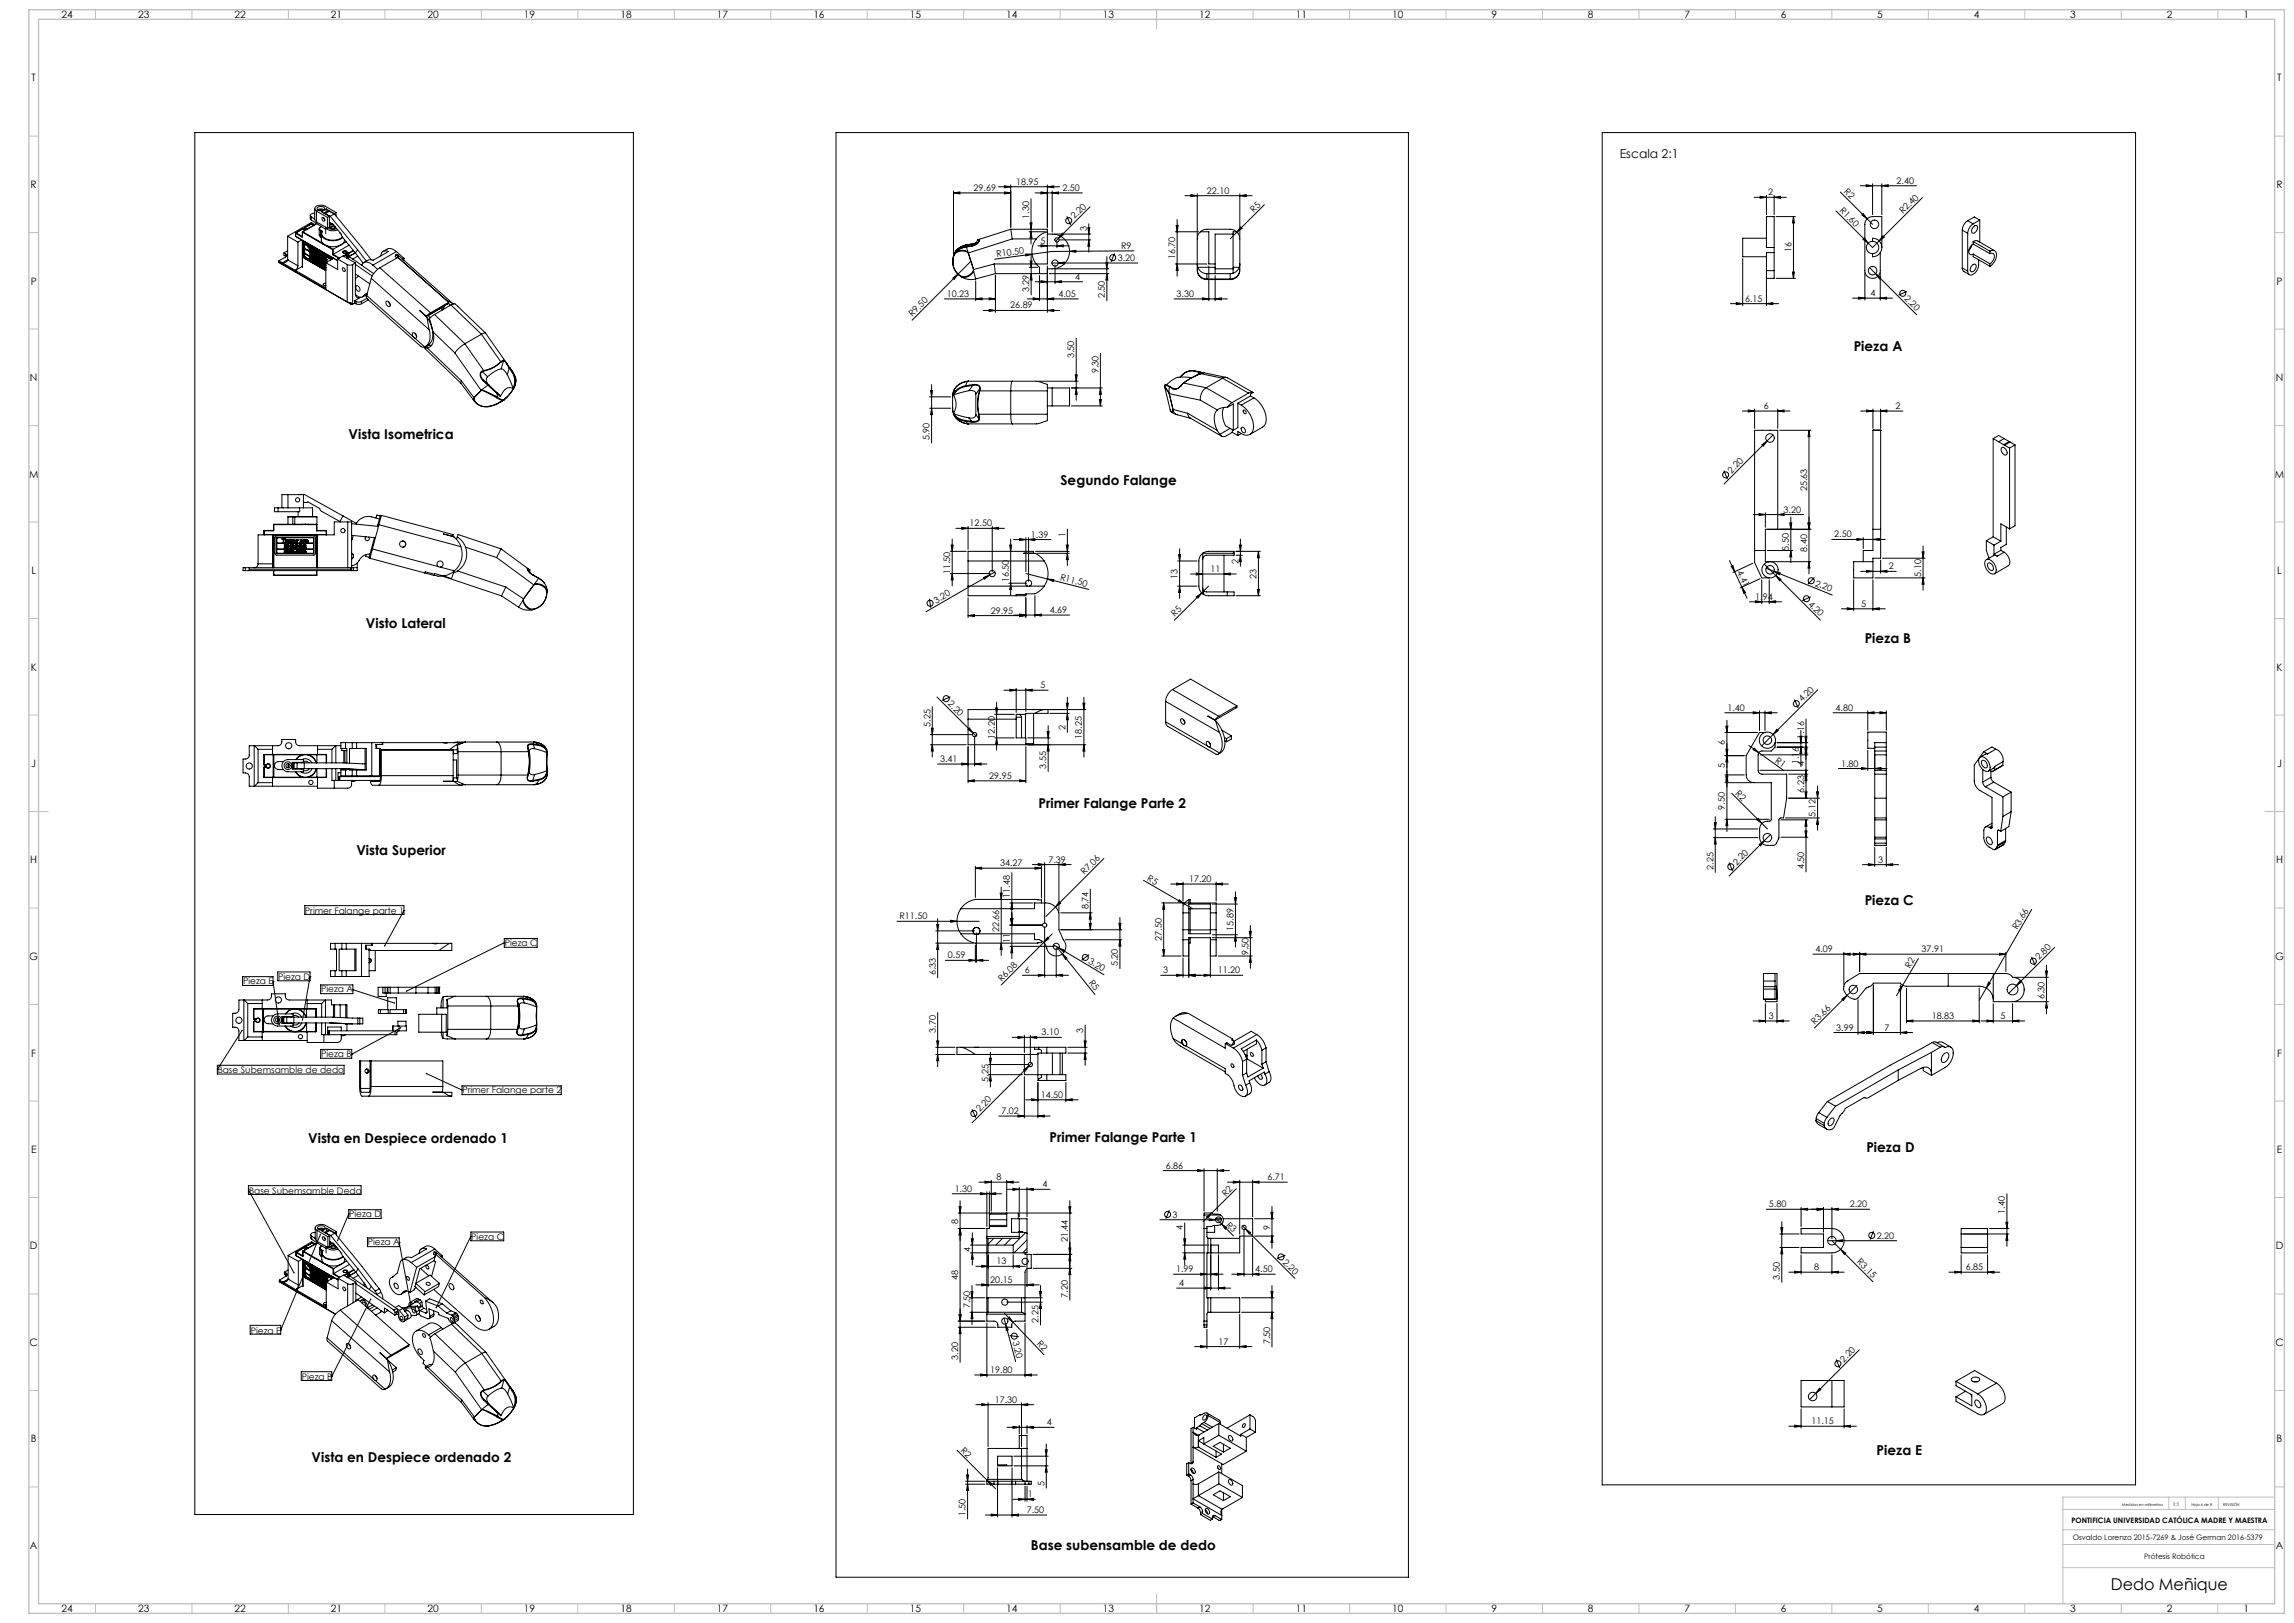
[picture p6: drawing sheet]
<svg xmlns="http://www.w3.org/2000/svg" width="1189mm" height="841mm" viewBox="0 0 1189 841" stroke-linecap="round" stroke-linejoin="round" font-family="sans-serif">
<defs><g id="words">
<text font-size="8.5" x="1094" y="824">Dedo Meñique</text>
<g font-size="7.1">
<text x="961" y="182">Pieza A</text>
<text x="181" y="227">Vista Isometrica</text>
<text x="550" y="251">Segundo Falange</text>
<text x="190" y="325">Visto Lateral</text>
<text x="966" y="333">Pieza B</text>
<text x="538" y="419">Primer Falange Parte 2</text>
<text x="185" y="443">Vista Superior</text>
<text x="966" y="469">Pieza C</text>
<text x="160" y="593">Vista en Despiece ordenado 1</text>
<text x="544" y="592">Primer Falange Parte 1</text>
<text x="967" y="597">Pieza D</text>
<text x="973" y="754">Pieza E</text>
<text x="162" y="758">Vista en Despiece ordenado 2</text>
<text x="534" y="803">Base subensamble de dedo</text>
</g>
<text font-size="6.3" x="840" y="82">Escala 2:1</text>
<g font-size="5.3">
<text x="32" y="9">24</text>
<text x="72" y="9">23</text>
<text x="122" y="9">22</text>
<text x="172" y="9">21</text>
<text x="222" y="9">20</text>
<text x="272" y="9">19</text>
<text x="322" y="9">18</text>
<text x="372" y="9">17</text>
<text x="422" y="9">16</text>
<text x="472" y="9">15</text>
<text x="522" y="9">14</text>
<text x="572" y="9">13</text>
<text x="622" y="9">12</text>
<text x="672" y="9">11</text>
<text x="722" y="9">10</text>
<text x="773" y="9">9</text>
<text x="823" y="9">8</text>
<text x="873" y="9">7</text>
<text x="923" y="9">6</text>
<text x="973" y="9">5</text>
<text x="1023" y="9">4</text>
<text x="1073" y="9">3</text>
<text x="1123" y="9">2</text>
<text x="1163" y="9">1</text>
<text x="16" y="42">T</text>
<text x="1180" y="42">T</text>
<text x="16" y="97">R</text>
<text x="1180" y="97">R</text>
<text x="16" y="148">P</text>
<text x="1180" y="148">P</text>
<text x="16" y="197">N</text>
<text x="1180" y="197">N</text>
<text x="15" y="247">M</text>
<text x="1179" y="247">M</text>
<text x="16" y="298">L</text>
<text x="1180" y="298">L</text>
<text x="16" y="347">K</text>
<text x="1180" y="347">K</text>
<text x="16" y="397">J</text>
<text x="1180" y="397">J</text>
<text x="16" y="447">H</text>
<text x="1180" y="447">H</text>
<text x="15" y="497">G</text>
<text x="1179" y="497">G</text>
<text x="16" y="548">F</text>
<text x="1180" y="548">F</text>
<text x="16" y="597">E</text>
<text x="1180" y="597">E</text>
<text x="16" y="647">D</text>
<text x="1180" y="647">D</text>
<text x="15" y="698">C</text>
<text x="1179" y="698">C</text>
<text x="16" y="747">B</text>
<text x="1180" y="747">B</text>
<text x="16" y="803">A</text>
<text x="1180" y="803">A</text>
<text x="32" y="835">24</text>
<text x="72" y="835">23</text>
<text x="122" y="835">22</text>
<text x="172" y="835">21</text>
<text x="222" y="835">20</text>
<text x="272" y="835">19</text>
<text x="322" y="835">18</text>
<text x="372" y="835">17</text>
<text x="422" y="835">16</text>
<text x="472" y="835">15</text>
<text x="522" y="835">14</text>
<text x="572" y="835">13</text>
<text x="622" y="835">12</text>
<text x="672" y="835">11</text>
<text x="722" y="835">10</text>
<text x="773" y="835">9</text>
<text x="823" y="835">8</text>
<text x="873" y="835">7</text>
<text x="923" y="835">6</text>
<text x="973" y="835">5</text>
<text x="1023" y="835">4</text>
<text x="1073" y="835">3</text>
<text x="1123" y="835">2</text>
<text x="1163" y="835">1</text>
</g>
<g font-size="4.7">
<text x="527" y="96">18.95</text>
<text x="983" y="95">2.40</text>
<text x="505" y="99">29.69</text>
<text x="551" y="99">2.50</text>
<text x="626" y="100">22.10</text>
<text x="916" y="101">2</text>
<text x="955" y="100" transform="rotate(45 955 100)">R2</text>
<text x="533" y="113" transform="rotate(-90 533 113)">1.30</text>
<text x="557" y="114" transform="rotate(-45 557 114)">2.20</text>
<text x="650" y="110" transform="rotate(-45 650 110)">R5</text>
<text x="953" y="109" transform="rotate(45 953 109)">R1.60</text>
<text x="986" y="111" transform="rotate(-45 986 111)">R2.40</text>
<text x="563" y="120" transform="rotate(-90 563 120)">3</text>
<text x="539" y="126">5</text>
<text x="581" y="129">R9</text>
<text x="929" y="131" transform="rotate(-90 929 131)">16</text>
<text x="517" y="133" transform="rotate(-8 517 133)">R10.50</text>
<text x="579" y="135">3.20</text>
<text x="609" y="134" transform="rotate(-90 609 134)">16.70</text>
<text x="557" y="145">4</text>
<text x="491" y="154">10.23</text>
<text x="533" y="152" transform="rotate(-90 533 152)">3.29</text>
<text x="549" y="154">4.05</text>
<text x="573" y="155" transform="rotate(-90 573 155)">2.50</text>
<text x="610" y="154">3.30</text>
<text x="970" y="153">4</text>
<text x="987" y="155" transform="rotate(45 987 155)">2.20</text>
<text x="524" y="160">26.89</text>
<text x="905" y="156">6.15</text>
<text x="473" y="164" transform="rotate(-45 473 164)">R9.50</text>
<text x="557" y="186" transform="rotate(-90 557 186)">3.50</text>
<text x="569" y="193" transform="rotate(-90 569 193)">9.30</text>
<text x="914" y="212">6</text>
<text x="982" y="212">2</text>
<text x="482" y="228" transform="rotate(-90 482 228)">5.90</text>
<text x="897" y="245" transform="rotate(-45 897 245)">2.20</text>
<text x="937" y="254" transform="rotate(-90 937 254)">25.63</text>
<text x="924" y="266">3.20</text>
<text x="503" y="273">12.50</text>
<text x="534" y="279">1.39</text>
<text x="552" y="278" transform="rotate(-90 552 278)">1</text>
<text x="951" y="278">2.50</text>
<text x="927" y="285" transform="rotate(-90 927 285)">5.50</text>
<text x="937" y="286" transform="rotate(-90 937 286)">8.40</text>
<text x="642" y="292" transform="rotate(-90 642 292)">2</text>
<text x="493" y="298" transform="rotate(-90 493 298)">11.50</text>
<text x="610" y="300" transform="rotate(-90 610 300)">13</text>
<text x="627" y="296">11</text>
<text x="651" y="300" transform="rotate(-90 651 300)">23</text>
<text x="900" y="296" transform="rotate(65 900 296)">4.41</text>
<text x="979" y="295">2</text>
<text x="996" y="299" transform="rotate(-90 996 299)">5.10</text>
<text x="523" y="302" transform="rotate(-90 523 302)">16.50</text>
<text x="549" y="301" transform="rotate(14 549 301)">R11.50</text>
<text x="941" y="303" transform="rotate(22 941 303)">2.20</text>
<text x="910" y="311">1.94</text>
<text x="485" y="313" transform="rotate(-30 485 313)">3.20</text>
<text x="514" y="318">29.95</text>
<text x="544" y="318">4.69</text>
<text x="937" y="313" transform="rotate(45 937 313)">4.20</text>
<text x="965" y="314">5</text>
<text x="609" y="320" transform="rotate(-45 609 320)">R5</text>
<text x="539" y="357">5</text>
<text x="491" y="365" transform="rotate(45 491 365)">2.20</text>
<text x="934" y="364" transform="rotate(-45 934 364)">4.20</text>
<text x="895" y="368">1.40</text>
<text x="951" y="368">4.80</text>
<text x="482" y="377" transform="rotate(-90 482 377)">5.25</text>
<text x="516" y="383" transform="rotate(-90 516 383)">12.20</text>
<text x="552" y="378" transform="rotate(-90 552 378)">2</text>
<text x="561" y="383" transform="rotate(-90 561 383)">18.25</text>
<text x="935" y="383" transform="rotate(-90 935 383)">1.16</text>
<text x="894" y="386" transform="rotate(-90 894 386)">6</text>
<text x="487" y="395">3.41</text>
<text x="920" y="395" transform="rotate(35 920 395)">R1</text>
<text x="932" y="396" transform="rotate(-90 932 396)">1.16</text>
<text x="542" y="398" transform="rotate(-90 542 398)">3.55</text>
<text x="894" y="398" transform="rotate(-90 894 398)">5</text>
<text x="935" y="397" transform="rotate(-90 935 397)">4</text>
<text x="954" y="397">1.80</text>
<text x="513" y="404">29.95</text>
<text x="899" y="411" transform="rotate(45 899 411)">R2</text>
<text x="935" y="411" transform="rotate(-90 935 411)">6.23</text>
<text x="894" y="420" transform="rotate(-90 894 420)">9.50</text>
<text x="941" y="423" transform="rotate(-90 941 423)">5.12</text>
<text x="518" y="449">34.27</text>
<text x="543" y="447">7.39</text>
<text x="900" y="448" transform="rotate(-45 900 448)">2.20</text>
<text x="973" y="447">3</text>
<text x="562" y="453" transform="rotate(-45 562 453)">R7.06</text>
<text x="594" y="456" transform="rotate(30 594 456)">R5</text>
<text x="888" y="451" transform="rotate(-90 888 451)">2.25</text>
<text x="935" y="451" transform="rotate(-90 935 451)">4.50</text>
<text x="616" y="457">17.20</text>
<text x="523" y="465" transform="rotate(-90 523 465)">11.48</text>
<text x="158" y="473">Primer Falange parte 1</text>
<text x="564" y="471" transform="rotate(-90 564 471)">8.74</text>
<text x="466" y="476">R11.50</text>
<text x="518" y="483" transform="rotate(-90 518 483)">22.66</text>
<text x="639" y="482" transform="rotate(-90 639 482)">15.89</text>
<text x="1046" y="482" transform="rotate(-60 1046 482)">R3.66</text>
<text x="262" y="490">Pieza C</text>
<text x="523" y="489" transform="rotate(-90 523 489)">11</text>
<text x="602" y="487" transform="rotate(-90 602 487)">27.50</text>
<text x="491" y="497">0.59</text>
<text x="647" y="495" transform="rotate(-90 647 495)">9.50</text>
<text x="941" y="493">4.09</text>
<text x="996" y="493">37.91</text>
<text x="1057" y="497" transform="rotate(-45 1057 497)">2.80</text>
<text x="564" y="499" transform="rotate(31 564 499)">3.20</text>
<text x="579" y="501" transform="rotate(-90 579 501)">5.20</text>
<text x="990" y="502" transform="rotate(-60 990 502)">R2</text>
<text x="144" y="508">Pieza D</text>
<text x="485" y="505" transform="rotate(-90 485 505)">6.33</text>
<text x="519" y="509" transform="rotate(-45 519 509)">R6.08</text>
<text x="531" y="504">6</text>
<text x="564" y="509" transform="rotate(51 564 509)">R5</text>
<text x="603" y="504">3</text>
<text x="631" y="504">11.20</text>
<text x="126" y="510">Pieza E</text>
<text x="166" y="514">Pieza A</text>
<text x="1060" y="518" transform="rotate(-90 1060 518)">6.30</text>
<text x="917" y="528">3</text>
<text x="941" y="531" transform="rotate(-45 941 531)">R3.66</text>
<text x="1001" y="528">18.83</text>
<text x="1037" y="528">5</text>
<text x="485" y="535" transform="rotate(-90 485 535)">3.70</text>
<text x="540" y="537">3.10</text>
<text x="561" y="535" transform="rotate(-90 561 535)">3</text>
<text x="952" y="534">3.99</text>
<text x="977" y="534">7</text>
<text x="166" y="548">Pieza B</text>
<text x="113" y="556">Base Subemsamble de dedo</text>
<text x="512" y="561" transform="rotate(-90 512 561)">5.25</text>
<text x="240" y="567">Primer Falange parte 2</text>
<text x="539" y="569">14.50</text>
<text x="508" y="576" transform="rotate(-45 508 576)">2.20</text>
<text x="519" y="577">7.02</text>
<text x="604" y="606">6.86</text>
<text x="517" y="612">8</text>
<text x="657" y="612">6.71</text>
<text x="495" y="618">1.30</text>
<text x="540" y="615">4</text>
<text x="129" y="618">Base Subemsamble Dedo</text>
<text x="635" y="620" transform="rotate(-45 635 620)">R2</text>
<text x="917" y="626">5.80</text>
<text x="959" y="626">2.20</text>
<text x="1039" y="629" transform="rotate(-90 1039 629)">1.40</text>
<text x="181" y="631">Pieza D</text>
<text x="497" y="634" transform="rotate(-90 497 634)">8</text>
<text x="608" y="631">3</text>
<text x="635" y="635" transform="rotate(45 635 635)">R3</text>
<text x="613" y="638" transform="rotate(-90 613 638)">4</text>
<text x="658" y="637" transform="rotate(-90 658 637)">9</text>
<text x="973" y="642">2.20</text>
<text x="191" y="645">Pieza A</text>
<text x="244" y="642">Pieza C</text>
<text x="554" y="644" transform="rotate(-90 554 644)">21.44</text>
<text x="503" y="649" transform="rotate(-90 503 649)">4</text>
<text x="516" y="655">13</text>
<text x="610" y="659">1.99</text>
<text x="651" y="659">4.50</text>
<text x="665" y="654" transform="rotate(45 665 654)">2.20</text>
<text x="940" y="658">8</text>
<text x="962" y="654" transform="rotate(45 962 654)">R3.15</text>
<text x="1019" y="658">6.85</text>
<text x="497" y="663" transform="rotate(-90 497 663)">48</text>
<text x="513" y="665">20.15</text>
<text x="923" y="663" transform="rotate(-90 923 663)">3.50</text>
<text x="611" y="666">4</text>
<text x="503" y="678" transform="rotate(-90 503 678)">7.50</text>
<text x="554" y="672" transform="rotate(-90 554 672)">7.20</text>
<text x="538" y="685" transform="rotate(-90 538 685)">2.25</text>
<text x="130" y="691">Pieza E</text>
<text x="525" y="695" transform="rotate(75 525 695)">3.20</text>
<text x="537" y="696" transform="rotate(46 537 696)">R2</text>
<text x="631" y="697">17</text>
<text x="658" y="697" transform="rotate(-90 658 697)">7.50</text>
<text x="497" y="705" transform="rotate(-90 497 705)">3.20</text>
<text x="956" y="706" transform="rotate(-45 956 706)">2.20</text>
<text x="513" y="711">19.80</text>
<text x="156" y="715">Pieza B</text>
<text x="516" y="727">17.30</text>
<text x="543" y="739">4</text>
<text x="939" y="738">11.15</text>
<text x="498" y="752" transform="rotate(45 498 752)">R2</text>
<text x="541" y="770" transform="rotate(-90 541 770)">5</text>
<text x="533" y="776">1</text>
<text x="500" y="786" transform="rotate(-90 500 786)">1.50</text>
<text x="532" y="784">7.50</text>
</g>
<g font-size="3.9">
<text x="1074" y="789">PONTIFICIA UNIVERSIDAD CATÓLICA MADRE Y MAESTRA</text>
<text x="1074" y="798">Osvaldo Lorenzo 2015-7269 &amp; José German 2016-5379</text>
<text x="1111" y="808">Prótesis Robótica</text>
</g>
<text font-size="2.8" x="1126" y="780">1:1</text>
<g font-size="2">
<text x="1100" y="780">Medidas en milímetros</text>
<text x="1136" y="780">Hoja 6 de 8</text>
<text x="1152" y="780">REVISIÓN</text>
</g>
</g></defs>
<g fill="none" stroke="#000" stroke-width=".52">
<path d="M101 69h227v716h-227zM433 69h297v748h-297zM830 69h277v700h-277zM494 100l4-1v1zM494 99v38M494 100h30M518 97h31M521 96l3 1h-3zM521 99l3 1h-3zM524 96v22M537 100h24M540 99l3 1h-3z"/>
<path d="M543 97l3-1v1zM543 96v22M545 100l4-1v1zM545 99v21M954 100l14 13M964 96h29M967 96h4l-4 1zM971 95v16M975 96h4v1zM975 95v16M157 119h.1M157 119l-4 2"/>
<path d="M157 119h1M158 119h.1M158 118h.1M158 118v1M158 118l1 1M158 118h1M159 119h.1M159 118v1M161 112v2M161 112l2 2M161 114l8 5M161 116h1"/>
<path d="M161 116l-3 2M162 116h.1M162 116l-4 2M162 116l1 1M163 111a1.3 1.3 0 0 0-2 0 1.3 1.3 0 0 0 0 1M163 108v6l1 1M163 116l-2-1-12 7M164 109a1.7 1.7 0 0 1-1-2 1.7 1.7 0 0 1 3-1l2 1 6 3M164 109v6M164 115l6 3M164 109l6 4M164 116l-7 4"/>
<path d="M165 109l1-1 2 1M165 107a2 2 0 0 1 2 0 2 2 0 0 1 1 2 2.2 2.2 0 0 1-2 0 2.2 2.2 0 0 1-2-1zM165 109h2M165 119l2-2-1 1v1M165 119v3l1 1M165 119l1 1M166 120v3M166 120h1M166 119v1M166 119l1 1M167 113a1 1 0 0 1 1 0 1 1 0 0 1 0 2l-1-1zM167 120a3 3 0 0 0 3 4 9 9 0 0 0 7-1"/>
<path d="M167 120h.1M168 113v1M168 111h1M169 111l2 1M169 108v2M169 108l4 3M169 108l-2 2 4 2M170 113v5M170 118a4 4 0 0 0 4 0M171 109l-3 1M171 109l-2 2M171 109l2 2"/>
<path d="M171 115l2 1 5 7M171 112l-1 1M171 112v6h-1M171 116h.1M171 117h.1M171 112l14 17M171 118h2h1M171 118a1.2 1.2 0 0 1 2-1 1.2 1.2 0 0 1 1 1 1.2 1.2 0 0 1-2 1 1.2 1.2 0 0 1-1-1zM172 116h-1M173 116l-2 1M173 111h.1M173 111l19 24"/>
<path d="M173 111l-2 1M174 110l-1 1M174 110v2M175 119a5 5 0 0 1-6-1v3M524 119l1 5M524 119h19v1M524 119l-17 5M534 115h1l-1 4zM534 103v23M553 112l2 5M564 118h1l-1 3zM564 116v15"/>
<path d="M565 107l-18 18M610 117h1l-1 3zM610 114v29M614 101h35M617 101h4l-4 1zM621 100v23M643 101h3v1zM643 100v23M643 118h1l-3 2zM655 106l-14 14M909 102h17M912 102h4l-4 1z"/>
<path d="M916 101v10M916 112h4v16h-4zM920 102h3v1zM920 101v10M921 112h10M930 112v4h-1zM930 112v32M965 111h1l2 2zM968 113l3 3M996 102l-25 26-19-19M1017 119l3 2M1017 119v20"/>
<path d="M1020 114l-2 3-1 2M1020 114l3 2M1023 116l-2 2-1 3M1023 118a1.3 1.3 0 0 1 2-1 1.3 1.3 0 0 1 0 2v1a1.6 1.6 0 0 1-3 1 1.5 1.5 0 0 1 0-3zM1026 114l-3 2M1026 114v11M1026 114l-3-2-3 2M145 136l37 22M145 135l1 1M145 135v1M145 136l24 14M146 136l7 4"/>
<path d="M147 131v1l1 1M147 131l1 1M148 132h1l-1 1-3 2M148 133h.1M148 132v1M149 135l-3 1M149 135h.1M149 135l-1 1h-2M149 122v13M149 122l5 3M149 135l5 3M149 130l-2 1"/>
<path d="M153 122h.1M153 121h.1M153 121v1M153 122l22 13M153 121l3 2M153 121l4 2M154 138l-1 2M154 125v13M156 124l-2 1M157 123h-1M157 123h.1M157 125h.1"/>
<path d="M157 120h.1M157 120v3M157 125v14M157 138l-4 2M157 122v1M157 125l15 9M157 120l10 6M157 126h1l13 7 1 1M157 133l1 1M157 126h.1M157 133h.1M157 126v7"/>
<path d="M158 126h.1M158 133l11 7M158 126v7M158 133h.1M158 129h.1M158 131h.1M158 134h.1M158 127h.1M158 134l11 6M158 126l13 8M158 129l12 7-3-2M158 131l11 7"/>
<path d="M158 129l12 7M158 127l13 7M158 133l11 6M160 130h.1M161 133v2M161 133h.1M161 131h.1M161 131v2M161 135h.1M161 134v1M161 129h.1M161 129l-1-1v2"/>
<path d="M161 129h-1v1M161 133v-2l1 2M161 131v2l1-2M161 129h1M161 135v-1l1 1M161 134h.1M161 134h1M161 130h1M161 130h.1M162 129l-1 1 1 1v-1M162 129v1M162 129h.1"/>
<path d="M162 130h.1M162 133h.1M162 133v-1v2M162 135h.1M162 134h.1M162 134v1M162 131v1M162 131h.1M162 130v1M162 130l1 1M162 132h.1M162 132v2"/>
<path d="M162 135h1M162 130l1 1v-1M163 135h.1M163 135h-1h1M163 131h.1M163 131v1M163 130h.1M163 135v1M163 133h1M163 133v1M163 133h.1M163 132a1.3 1.3 0 0 0 0 2 1.3 1.3 0 0 0 1 0"/>
<path d="M163 132h.1M163 130v1M163 136h.1M163 132l1 1M163 134h.1M163 135h1M163 131h1M164 135h.1M164 135h-1M164 131h.1M164 136h.1M164 131l-1 1"/>
<path d="M164 135v1M164 133h.1M164 134l-1-1v1M164 134h.1M164 131l1 1-1-1M164 131v1h1M164 131l1 1M164 132h.1M165 132h-1M165 132h.1M165 134v1h1M165 134h.1"/>
<path d="M165 134v1M165 133h.1M165 135h.1M165 137h1M165 137h.1M165 136h.1M165 133v1v1M165 133l1 2M165 131h.1M165 131v2M165 131v1M165 136l1 1"/>
<path d="M165 136v1M165 132h1M165 132v1M166 132h.1M166 137h.1M166 135h.1M166 135h-1M166 137h-1M166 137v1M166 123h1M166 135v1M166 134v1"/>
<path d="M166 138h.1M166 132l1 2M166 132h1M166 134v2M166 134l1 1M166 134v1l1 1M166 136h.1M166 136h1M166 134h.1M167 121v4v1M167 137h.1M167 137v1"/>
<path d="M167 133v1M167 132v1M167 133h.1M167 132h.1M167 134h.1M167 138h.1M167 135h.1M167 136h.1M167 120a4 4 0 0 0 4 5 9 9 0 0 0 7-2M167 135v1M167 126l1 1M167 136a.8 .8 0 0 0 1 1 .8 .8 0 0 0 1 0"/>
<path d="M167 136h1M167 126h.1M167 133v1v-1v1M167 135h1M168 138h.1M168 138h-1M168 133h.1M168 136v1M168 136h.1M168 133v1M168 135h.1M168 135l1 1"/>
<path d="M168 135l1 2M168 134h.1M168 135h-1l1 2M168 137h.1M168 138v1M168 138l1 1M168 138v1h1M168 139h.1M168 127l1 1M168 127h2M168 134h1M169 136h.1"/>
<path d="M169 134v1M169 134h.1M169 137h.1M169 137h-1M169 139h.1M169 134h-1l1 1M169 135h.1M169 136v14M169 128l3 1M170 127l-1 1M170 127l3 2M171 134h.1"/>
<path d="M171 134v1M172 134h1M172 129v3M172 134h.1M172 132l4 2M173 134h.1M173 132h-1M173 129h-1M173 129v3M173 134l-4 2M173 132l3 2M175 134l3-1 6 3"/>
<path d="M175 134l5 3M175 134v6l-6-4M176 121h.1M177 139a1 1 0 0 1 2 0 1.1 1.1 0 0 1-1 2zM178 123l6 8M179 124a6 6 0 0 1-9 3M179 131h.1M179 131l1 1M179 125l-6 4M180 132h.1M180 132l-2 1M180 131l-1-1a.9 .9 0 0 0-1 0 .9 .9 0 0 0 0 1h1"/>
<path d="M180 131h.1M180 131v2M180 133v1M180 131a1.1 1.1 0 0 0-1-1 1.1 1.1 0 0 0-1 1h1M180 131h1M180 133h.1M180 133h1M180 137h3M180 137v19l2 1M180 134l1-1 13 9M181 131h.1M181 131v2"/>
<path d="M181 133h.1M181 133l3-2-3 2M181 127h.1M181 127l-8 5M183 137v21M183 130l-2 1M184 136v16a1.7 1.7 0 0 0 1 2 1.7 1.7 0 0 0 2 0l-3 2M184 137l9 6M184 136l-1 1M184 131l4 5M185 129l5 6M185 129l-1 2"/>
<path d="M185 133l-2 1M193 137a3 3 0 0 0-5 1M193 137l3 3M197 139a11 11 0 0 0-5 5M197 139l26 23M197 139l9-6 27 24M197 133l1-2a2.8 2.8 0 0 1 3-1l-8 5h-2l-3 1M199 130l3-1 3 1M205 132l1 1M205 132h1l29 25M205 132v1l1 1M205 130l-12 7"/>
<path d="M205 130l4 4M206 133l25 22 4 3M206 133v1M209 134h.1M209 134v1M494 138l2 3 2 2M494 132v3v3M494 132h.1M494 132v4v2M495 131l-1 1M495 130h.1M496 130l-2 2"/>
<path d="M501 127l-4 1-1 2M501 127h.1M501 127l-3 1-2 2M501 128l1 3M501 128l-3 1-3 2M501 128l-4 1-2 3M501 128h.1M502 131a5 5 0 0 0-8 1M502 131h.1M502 131a5 5 0 0 0-7 0M502 131l3 9M503 135l-30 31"/>
<path d="M503 127l-2 1M503 128h-2M503 127h.1M503 127v1M504 126h2h-2M504 126l-3 1M504 126h.1M504 126v1M505 140h-1M505 140h.1M506 126l-10 4M506 126v1"/>
<path d="M507 124h.1M507 124l-1 2M507 125l-1 2h-3M507 124v1M507 125h.1M507 124l1 1M507 125v1M508 125l-1 1-4 2M508 125h-1M515 137l1 5M515 137l-10 3M525 124l-23 7"/>
<path d="M525 124h12M532 132h3l-3 1zM533 120h9M533 139h5M534 135h1l-1 4zM534 120l1 3h-1zM534 132v21M537 124a11 11 0 0 0 2 15v3M538 127h16M540 127h3l-3 1zM543 120l-3 2-3 2M543 121h2a9 9 0 0 1 9 9 9 9 0 0 1-9 9h-2"/>
<path d="M543 120v17h-28M543 138v24M545 136h45M546 139h29M546 121h19M547 137v10M548 127h3v1zM548 125v3M548 136h4v1zM549 124h16M551 121v1l-2 2zM554 130h4v1z"/>
<path d="M554 130h-9l-29 4M564 124l1 4h-1zM573 136h1v3zM574 133v23M578 131l-2 5M588 130h-34M609 137h17M609 120h12M610 137l1 3h-1zM621 137v2M621 137v3M621 139l2 2 3 1"/>
<path d="M621 139h9M622 120l4-1h13l2 1M622 120a9 9 0 0 0-1 8v9M622 120h5v17h3M627 138v18M630 139v3M630 139h9M639 121v18M639 121h-9v18M639 139h3M639 139v3M641 120a10 10 0 0 1 2 8v9"/>
<path d="M641 120h-2v1M641 120l-3 4M642 121h.1M642 139l-1 2-2 1M643 137l-1 2M643 137v3M903 134v24M916 123h-13v10h13M920 128v3M920 131h-4v9M920 131v9M966 124v-1l2 3z"/>
<path d="M969 139l24 24M971 125v-2a5 5 0 0 1 4 5 5 5 0 0 1-4 5v-2M971 125a3 3 0 0 1 3 3 3 3 0 0 1-3 3M971 125a3 3 0 0 0-4 3 3 3 0 0 0 4 3M975 128v-16h-4a4 4 0 0 0-4 4v24a4 4 0 0 0 4 4 4 4 0 0 0 4-4v-9M976 122l1 1-3 2zM1017 139l1 1 3 2M1017 139l3 1M1020 121v19M1022 127l-1 3M1022 137a1.3 1.3 0 0 1 2 0 1.3 1.3 0 0 1 0 2v1a1.5 1.5 0 0 1-2 1 1.5 1.5 0 0 1 0-3zM1023 125h2l9 5"/>
<path d="M1023 126l-2 3a1.8 1.8 0 0 0-1 2 1.8 1.8 0 0 0 3 1M1023 125v1M1023 132v1l8 5M1023 126l8 5M1023 132l8 5M1023 125l8 5M1026 135l-1 3-1 3a2.2 2.2 0 0 1-2 2 2.2 2.2 0 0 1-2-2v-1M1031 131a1.8 1.8 0 0 1 3 1 1.8 1.8 0 0 1-1 2l-2 3M1031 130a2.4 2.4 0 0 1 4 1 2.4 2.4 0 0 1 0 3l-2 3-2 1M1031 130v1M1031 137v1M153 140l16 9"/>
<path d="M169 147h-1v1h1h-1M181 157h1M182 157l1 1M184 156v1M184 157l-1 1M184 156h1M184 157h1M184 153a2.7 2.7 0 0 0 5 0M184 142l8 5M185 156h2M185 157h2M185 156v1"/>
<path d="M185 148a1.5 1.5 0 0 1 1 1 1.5 1.5 0 0 1 0 2l-1-1zM186 143l-2 1M187 156v1M189 153l1 1M190 153v2l28 25h2M190 153l24 21M190 153l-2 1M190 155l-3 1M190 153h.1M190 152l-1 1M191 155l-4 2M192 144l30 27"/>
<path d="M192 144l-2 9M200 156a1.5 1.5 0 0 1 2 1 1.5 1.5 0 0 1 0 2l-2-1zM201 156l1 2M228 160h.1M228 160l-6 4M230 159l-1 2-1-1M230 159l-1 1M231 158l-1 1M232 157l1 1M233 157l-10 5M233 157l-1 1-11 6M234 158l2-1 16 16"/>
<path d="M234 158l16 15M234 158l-9 5M489 155h27M494 144l3-2-2 3zM496 141l1 2M498 143h.1M498 143l3 2h5M504 140a5 5 0 0 1-6 3M504 140h1M505 140l-1 1a5 5 0 0 1-6 2M505 140l1 5M506 155l3-1v1z"/>
<path d="M506 146v10M513 154l3 1h-3zM516 142h27M516 142l-10 3M516 143v19M532 155h27M534 142l1 3h-1zM535 154l4 1h-4zM537 146h24M539 143v13M540 145l3 1h-3zM543 155l3-1v1z"/>
<path d="M544 142h31M547 146l3-1v1zM574 142v3h-1zM609 155h27M621 140l1 4 4 1M621 140l1 3 4 2M623 154l4 1h-4zM626 145h.1M626 142v3M626 142h12M626 145h12M630 155l3-1v1z"/>
<path d="M630 143v13M638 145h.1M638 142v3M639 142h-1M643 140l-2 4-3 1M643 140l-2 3-3 2M897 157h25M900 157h3l-3 1zM916 157h3v1zM916 143v15M916 140v4h4v-4M916 140h4"/>
<path d="M921 144h10M929 141h1v3zM960 154h21M963 154h4l-4 1zM967 141v15M972 142l3 2h-1zM975 154h3v1zM975 141v15M988 151l-4 2M214 174v-1a1.5 1.5 0 0 1 2 0 1.5 1.5 0 0 1-1 2M214 174l1 1M215 175l5 5"/>
<path d="M215 173l1 1M220 180h1M221 164h.1M221 164l-4-3 4 3M221 164l1 7M221 164a12 12 0 0 1 1 14l-1 2M222 163v1M222 164l1 1M222 171a7 7 0 0 1-2 9M223 162l-2 2M224 179h-2l-2 1M224 172a6 6 0 0 1-3 8"/>
<path d="M224 172l12 11M225 163l-2 2 1 7M225 163l16 15M241 178l-5 5M241 178l10 14M250 173h2l11 16M250 173l-9 5M250 173l10 14M510 161h39M513 160l3 1h-3zM543 161l3-1v1zM558 175v32"/>
<path d="M220 180l19 19M221 180l18 17M236 183l13 19M239 199l6 8M239 197v2M239 197l7 9M250 192l-1 1a3 3 0 0 0 1 4M250 192v1M250 193h-1v2l2 2M250 193l3 2M250 197l3 3M251 197l2 2"/>
<path d="M251 197h-1M251 197l2 3M251 192h.1M251 192h-1M251 192l-1 1M253 195l-1 2 1 3M253 200l-3 2M253 200l5 4M253 199l5 5M253 199v1M253 200l6 5M260 187l-4 3-5 2"/>
<path d="M260 187v1M260 188l-4 2-5 2M260 191l-3 1-4 3M260 191l1 1 2 2M261 187l3 4M261 187h-1M261 187h.1M261 187l-1 1M261 187l-1 4M263 194l3 7M264 191l1 2M264 191l-1 3"/>
<path d="M264 191l2 1M264 191h.1M265 193l2 4-1 4M266 192l-1 1M266 192l1 3v5M266 192h.1M266 192l1 3M267 200l-1 1M267 195v2v3M267 195v3l-1 3M483 199v31M501 200h.1"/>
<path d="M501 200l-3 1-3 2M502 198h.1M502 198a9 9 0 0 0-8 4M502 198h35h3a2.9 2.9 0 0 1 3 5M502 198l-1 2M502 198l-5 1-3 4M504 199h1a2.3 2.3 0 0 1 3 2M504 199l-3 1M504 199v1M504 200h3l1 1M504 200h-3M504 200l-2 2"/>
<path d="M525 198l-1 5v13l1 4M538 198h21M557 194h1v4zM570 183v27M604 200h.1M604 200l2 4M604 199v1M604 199l1 1M604 199l2 2M605 200h2M613 199l-1 1M613 198l-1 2"/>
<path d="M613 198v1M613 198l12 3M614 194l-2 1M614 194h.1M618 196a11 11 0 0 0-11 2l-2 1M619 192h.1M619 192l3 1M619 192a6 6 0 0 0-5 2M619 192h-2l-3 2M622 193h2M622 193l-2 2M622 193h.1"/>
<path d="M622 194l-9 5M622 194h.1M622 194l-9 4M622 194l12 2M623 193l-1 1M623 193h.1M624 193h-1M624 193l12 3M634 196h2l13 7M634 196l-9 5M634 196l13 8M245 207l2 2"/>
<path d="M246 207h.1M246 207l1 2M246 207h-1M246 207a6 6 0 0 0 7 4M246 206h.1M246 206v1M247 209l3 2h3M249 202h.1M249 202l-3 4M250 202l8 4M250 202h.1M250 202h-1"/>
<path d="M250 202l7 4M253 211h.1M257 206l4 1M258 204v2M258 204l1 1M258 204h.1M258 206h-1M258 206l3 1M259 205h.1M261 207l-4 3-4 1M261 207l-5 3-3 1M261 207h.1"/>
<path d="M261 207l-2 2M263 205l-2 2M266 201v1M266 201a4 4 0 0 0-6 3l-1 1M266 201l-2 4-3 2M266 201h.1M482 206h11M482 212h11M482 202h1v4zM483 212v3h-1zM494 212v3M494 212v2"/>
<path d="M494 206v6M494 204l1 1M494 204a10 10 0 0 1 0 10M494 214h.1M494 214v1M494 215h.1M494 203h1M494 215l1 1M494 203v3M494 215a9 9 0 0 0 8 5M494 202v4M494 202v1"/>
<path d="M494 214h1M495 214l7 3M495 214l2 3 4 1M495 216l3 2h3M495 216l3 2 4 2M495 203h1M495 203l-1 1M496 203l-1 2M501 200l-3 1-2 2M501 218l2 1M501 218l1 2M501 218h.1"/>
<path d="M501 218h2M502 220h.1M502 202a2.4 2.4 0 0 1 4 2M502 202l-7 3M502 217l1 1M503 218v1M506 204v11M506 215l1 2M506 215a2.4 2.4 0 0 1-4 2M507 215v2M507 215l1 2M507 215h.1"/>
<path d="M507 215h36M507 217h1M507 217l-1 1h-3M508 217a2.9 2.9 0 0 1-5 2M508 202a26 26 0 0 0-1 13M508 202v1M508 203l-1 6v6M508 203h35M508 201l-2 3M508 201v1M508 201h.1M508 201v2"/>
<path d="M543 215v1a2.4 2.4 0 0 1-3 3l-3 1h-35M543 203v12M543 210h2M543 201h2M545 201h9v9h-9M545 201v9M555 210h16M555 201h16M558 201v3h-1zM570 207h1l-1 3zM570 201l1 3h-1zM604 200l3 13h1"/>
<path d="M606 204h.1M606 204l2 8M606 204l16 3M606 201h2M606 201v3M606 212l1 1M607 200l-1 1M607 200l1 1M607 213l3 2M607 213h.1M608 213h.1M608 212v1"/>
<path d="M608 212h.1M608 213l2 2M608 213h-1M608 212l8 2M608 201h.1M610 215l7 2M612 200a3 3 0 0 1-4 1M612 200h.1M612 200l-2 1h-2M616 214l1 2 16 10M616 214l15 9M622 207l9 5"/>
<path d="M625 201a7 7 0 0 0-3 6M625 201l14 8M631 212a9 9 0 0 0 0 11M634 211a11 11 0 0 0 1 10l4 2M636 211h-3l-2 1M636 211l3-2v14M639 209l-3 2M642 209l1 1M642 209v13l-3 1M643 210a12 12 0 0 1 6 14l-3 2-3-1M644 213a1 1 0 0 1 2 0 .9 .9 0 0 1-1 1zM647 204l-8 5"/>
<path d="M648 205l-6 4M648 205l2 1M649 203l-2 1M649 203l-1 1v1M650 206a12 12 0 0 1 5 15l-7 4M650 206l-7 4M903 213h25M906 212l3 1h-3zM909 212v10M921 213l4-1v1zM921 212v10M964 213h22"/>
<path d="M967 212l4 1h-4zM971 212v10M975 213l3-1v1zM975 212v10M631 223l1 2M638 222l-6 3M639 224l-4 2h-2l-1-1M639 224l3 2M639 223v1M643 225l-1-1v2M643 225l-1 1M644 221a1.5 1.5 0 0 1 1 1 1.5 1.5 0 0 1 0 2l-1-1z"/>
<path d="M913 231l3-2-2 2zM916 229l-22 22M919 225l-3 4M922 223h17M938 223v3h-1zM938 223v74M971 223h.1M971 223v62h-5v6M971 223h4M975 223h.1M975 223v66h-4v2M1033 227l3 2"/>
<path d="M1033 227v51M1033 227l3-1 3 1M1036 229l3 1M1037 232a2.2 2.2 0 0 1 3 1 2.2 2.2 0 0 1-1 3 2.8 2.8 0 0 1-2-4zM1039 230v1M1039 227l2 2M1039 227l-3 2M1039 231l3 1M1041 229h1M1041 229l-2 1M1042 232v42M1042 229l2 2"/>
<path d="M1042 229l-3 2M1044 231l-2 1M1044 231v41l-2 2M149 256h-3v7M149 256v7M149 256h8v7M155 256h3l27 15M893 244l2 4M137 277h.1M137 275h.1M137 275v2M137 275h5"/>
<path d="M137 277h32M141 277v15M142 275h.1M142 277h.1M142 272h.1M142 272v3M142 277v17M142 277h22M142 272h15M143 278h20l1 1-1 8v1h-20v-1zM143 278h20v9h-20zM144 279h18l1 2h-19z"/>
<path d="M144 263h-2v2h2M144 263h5M144 263v2M146 279h2h-1v2zM149 268h3M149 268v4M149 263h8M150 280v1l1-1v1l1-1-1 1v-1l-1 1zM152 268h-3M152 268h.1M152 268v4M152 268h1"/>
<path d="M152 280h1v1h-1h1a.7 .7 0 0 1-1 0 .7 .7 0 0 1 0-1zM153 268h11M153 268v4M153 268h.1M154 280h1l-1 1zM155 265v3M155 263v2h-11M156 280h1v1h-1v1zM157 272h.1M157 272h1M157 263h5v5M157 280h1v1z"/>
<path d="M157 260h3l6 4 1 1 9 5M158 272h-1M158 272h2M160 272h4M160 272h.1M164 277h.1M164 272v3M164 277v17M164 275h5M164 275h.1M164 268v7M165 277v17"/>
<path d="M169 277h.1M169 275h.1M169 275v2M176 270h1M178 267l-2 3M180 270h2v26M180 270h-7v7h-39v15M180 270v24M182 277l13 2M182 271l14 2M183 278l-1 2M190 278a1.1 1.1 0 0 0-1 2 1.1 1.1 0 0 0 2 0 1.1 1.1 0 0 0 0-2"/>
<path d="M194 279l-2 8M196 272h.1M196 272l2-5 37 10v1M196 272l43 11M196 272l-3 12M197 269l-4-1a7 7 0 0 0-8 4M197 269l-1 4M197 267h-2v1M198 267h-1v2M230 277l5 1M230 277h.1M235 278h.1"/>
<path d="M235 278l3 3 1 2M237 278v-1l23 7M237 278l2 2 2 4M237 278l-1 1M494 279v25M495 274h26M498 273l4 1h-4zM502 273v12M514 274l4-1v1zM514 273v23M524 279v30M525 280h20"/>
<path d="M528 279l4 1h-4zM532 279v17M533 280l3-1v1zM533 279v22M553 274v19M643 279v14M909 267h26M912 266l3 1h-3zM915 266v7M921 267l4-1v1zM921 274v-51h-12v68l4 8h4M928 271h1l-1 3z"/>
<path d="M928 268v24M937 271h1v3zM939 274h-24v17h24M949 280h28M962 279l4 1h-4zM966 279v5M971 274h4M971 280l3-1v1zM1033 278l4 2M1033 278l-3 2M1040 273v9l-3 2v1M1042 274l-5-3v9"/>
<path d="M127 296h2M127 294h2M127 294h-1v2h1M127 294v2M129 295v1M129 294h51M129 295h53M129 294v1M129 296h54M134 292l-1 2h-1M134 292h.1M134 292h7"/>
<path d="M141 292v2M142 298h.1M142 296v2M142 298h22M144 285h19v1l-19 1zM144 282h19v2h-19zM147 285h1v1v-1h1v1v-1l-1 1v-1l-1 1zM147 282h1v2l1-2h1v2h-1v-2v2h-1v-2v2h-1zM149 285h.1M149 285v1zM150 285l1 1h-1h1h-1zM151 282a.7 .7 0 0 1 1 1 .7 .7 0 0 0-1 0 .7 .7 0 0 0 0 1 .7 .7 0 0 0 1-1h-1h1v1a1.2 1.2 0 0 1-1 0 1.2 1.2 0 0 1 0-2z"/>
<path d="M151 286h.1M151 285v1M151 285h.1M152 280h1zM153 282a1 1 0 0 1 1 1 1 1 0 0 1-1 1h1v-1a.7 .7 0 0 1-1 0 .7 .7 0 0 1 0-1zM154 286h-1h1M154 286h.1M154 280h.1M155 285v1h1h-1zM155 286h.1M155 282a1.1 1.1 0 0 1 2 1 1.1 1.1 0 0 1-2 1zM156 282v2z"/>
<path d="M156 285v1zM156 285l1 1 1-1-1 1M156 285l1 1M157 286h.1M157 282h1l1 1-2-1 1 1a.7 .7 0 0 1 1 0 .7 .7 0 0 1-1 1h-1h1l-1-1zM157 283h.1M164 298h.1M164 296v2M180 294h2v1M182 295v1M182 296h.1M182 287a1.5 1.5 0 0 1 1 1 1.5 1.5 0 0 1-1 2 1.5 1.5 0 0 0 1-2 1.5 1.5 0 0 0-1-1"/>
<path d="M182 294h1M183 294h2M183 294v2M185 292v4h-2M190 287v1l1 1M192 289l28 8M192 287a7 7 0 0 0-7 5l-3 1M192 287l-1 2h1M192 285h1M193 284l-1 5M193 284l34 10M193 282l1 1"/>
<path d="M208 280a1.6 1.6 0 0 1 2 2 1.6 1.6 0 0 1-1 2M220 297v-1l5 2M220 297l5 1M225 298h5M227 294h1M227 294a1.6 1.6 0 0 1 0-3 1.6 1.6 0 0 1 3 1 1.6 1.6 0 0 1-2 2M228 294l8 2M230 299l30 10M230 298v1M236 296l-3 1-3 1M237 296a5 5 0 0 0-3 4l-4-1M237 296l25 8"/>
<path d="M239 283a11 11 0 0 1-3 13M241 284a10 10 0 0 1-4 12M241 284l16 5M257 289l20 14M260 284l-3 5M260 284l14 11M273 295l1 1 2 2M273 295h.1M273 295h1M273 295l1 1M274 295h.1M274 295l1 2"/>
<path d="M276 298l3 2M276 298h.1M279 300l3 2M279 300a7 7 0 0 1 5 6M279 300l-2 3M279 300h.1M493 286h8M493 297h20M493 282h1v4zM494 297v4h-1zM502 291v13M502 291h39"/>
<path d="M510 299l3-1-3 2zM513 298l-33 19M516 296l-3 2M523 282h1v4zM532 297l32 8M536 287h-5h5l4 2 1 2M536 287v-1h-34v5M536 287h.1M537 286h17M537 287h17M541 291a12 12 0 0 1 0 13M553 282h1l-1 4z"/>
<path d="M553 287l1 3h-1zM610 291h10M611 287h1l-1 4zM611 284v26M617 297h24M620 297h3l-3 1zM623 287a11 11 0 0 0-2 9v2a11 11 0 0 0 2 10M623 287v21M623 287l3-1h14v2h-15h-1l-1 2M634 288v19M634 297h4v1zM640 287h-17"/>
<path d="M641 286h12M641 288h3M642 282h1v4zM643 288v3h-1zM652 286l1 3h-1zM652 286v23M896 290l3 6M897 293h1l1 3zM899 296l4 8M909 292l-11 5M909 285h6M912 300l-10 5"/>
<path d="M914 292l30 29M915 294l4 2M916 285h13M919 296l4 1-1 1zM919 296l31 12M920 298l3 2-1 1zM928 285l1 4h-1zM938 291v3h-1zM940 299l-3 4M961 291h10v8h-10zM964 296h19M967 296h4l-4 1z"/>
<path d="M972 299h26M975 296h3v1zM975 290v7M976 289h22M996 286h1v3zM997 299v4h-1zM997 283v23M1029 290a5 5 0 0 1 6 6 2.2 2.2 0 0 1-2 2 2.2 2.2 0 0 1-3-2l-1-3zM1030 280l3 2M1030 280v5l1 4M1030 292a2.2 2.2 0 0 1 3 1 2.2 2.2 0 0 1-1 3 2.8 2.8 0 0 1-2-4zM1033 282v5"/>
<path d="M1033 287l2 1M1035 288h-2l-3 2M1037 285l-4 2M1037 280l-4 2M1037 285l2 1M1039 286a5 5 0 0 1 2 7l-7 4M1039 286l-4 2M260 309l9 6M262 304l-2 5M262 304l9 6M269 315a10 10 0 0 0 8 1M271 311l-2 4"/>
<path d="M271 311a5 5 0 0 0 6 5M271 311h.1M271 310h.1M271 310v1M277 303h.1M277 303l-6 7M277 316h.1M277 303a5 5 0 0 1 7 3M277 303a5 5 0 0 1 6 4M282 312l-2 2-3 2M282 312l-3 3-2 1M283 304v2"/>
<path d="M283 307v2l-1 3M284 306l-1 1M284 307h.1M284 306l-1 3-1 3M482 310v5M502 304v5h30v-1M502 304h31M502 319l3-1v1zM502 310v10M502 319h30M523 302h9M524 302v4h-1z"/>
<path d="M525 319h29M528 318l4 1h-4zM532 308h-5v1M532 310v10M533 304a1.6 1.6 0 0 1-1-3 1.6 1.6 0 0 1 2 0 1.6 1.6 0 0 1 0 3M533 304h1M534 304h7M536 319l4-1v1zM536 309v11M541 304l-1 2-4 2h-4M543 300h3v1zM610 304h10"/>
<path d="M611 304l1 3h-1zM620 309l3-2-2 3zM623 305l1 1M623 308h1M624 306l1 1h15v2h-14l-2-1M624 306v2M626 304l-17 17M636 307v2M641 309h12M652 305h1l-1 4zM903 304l3 6M903 304l2 3h-1z"/>
<path d="M907 312h16M910 311l3 1h-3zM913 300v13M917 312l3-1v1zM917 300v13M939 309l-5 2M954 315h23M957 315h4l-4 1zM961 300v16M971 315h3v1zM971 300v16M520 358h23"/>
<path d="M523 357l4 1h-4zM527 357v12M532 358l3-1v1zM532 357v12M608 357a8 8 0 0 0-4 6M608 357l24 14M608 357l9-5 24 14M942 357l-29 30M483 377h1l-1 4zM483 366v26M486 361l20 20M493 361l-5 2"/>
<path d="M502 378v-1l2 3zM502 373v13h61M502 373h25M516 370h10M516 367h1v3zM517 364v25M527 373v9h5v4M527 372h2M528 370l1 2M529 372v10M531 370v12M536 370v16"/>
<path d="M536 370a9 9 0 0 1 7-2v2zM536 370h-9v3M543 379h1l-1 3zM543 376v24M544 370h10M553 364h1l-1 4zM553 370l1 3h-1zM553 361v18M561 364h1v4zM562 361v31M563 368h-61v5M604 374l1 2 25 15 2-1"/>
<path d="M604 363l28 17M604 374l22 13M604 363v11M612 373a1.5 1.5 0 0 1 2 0 1.5 1.5 0 0 1-1 2 2.1 2.1 0 0 1-1-2zM613 373l1 1M630 373h.1M630 373l-4-2 4 2M630 373l2 7M630 373a13 13 0 0 1 3 17l-2 1M632 371l-2 2M632 380a11 11 0 0 1 0 10M633 378l5 3"/>
<path d="M641 367h.1M641 367l-11 6M641 366l-9 5M641 366v1M894 369h27M894 380h17M895 376h1l-1 4zM895 373v58M909 369h3l-3 1zM912 368v11M915 380h-3l-7 12v10l1 2 2 1 10 1v19a5 5 0 0 0-6 3v6l1 2 3 2h4l2-4v-10h2l2-10v-13h-13h-1l-1-2v-9l2-1h5l2-2v-2M915 369h3v1z"/>
<path d="M915 368v11M921 378l1 1-3 2zM930 362l2 5M933 378v19M936 373v41M950 369h28M968 369h3v1zM968 368v10M974 369h4l-4 1zM978 368v10M134 388l-2-2v21l2-1M134 388v18"/>
<path d="M134 388h7M137 398h.1M137 391h.1M137 396h.1M137 391v5M137 398v5M137 397v1M137 391h5M137 396h1M137 398h1M137 397h1M137 396v1"/>
<path d="M138 396a1.2 1.2 0 0 1 2 0 1.2 1.2 0 0 1 0 2 1.2 1.2 0 0 1-2 0M138 396h.1M138 397v1M138 397h.1M138 396a1 1 0 0 1 2 0 1 1 0 0 1 0 2 1.1 1.1 0 0 1-2-1M141 386v2M141 388v3M142 391h.1M142 391v12M142 391h15M147 395h-3a2 2 0 0 0-2 2 2 2 0 0 0 2 2h3M147 395l2-1h8v1h-6v4h6v1h-8a3 3 0 0 1-3-2 3 3 0 0 1 1-3z"/>
<path d="M150 396l-1 2M150 396v2M152 395h.1M152 398h.1M152 395v3M152 395h2M152 398h2M153 400a6 6 0 0 0 6 3 6 6 0 0 0 5-5v5M153 394a6 6 0 0 1 6-3 6 6 0 0 1 5 4M154 395v3M154 395l35 1M154 398l34 1"/>
<path d="M156 398v1M156 394a4 4 0 0 1 6 1M157 395h-1M157 391h3M157 391h-15M157 395l2-1 1 1M158 395v3M160 391h9M160 398l-1 1h-2M162 398a4 4 0 0 1-6 2M164 398a6 6 0 0 1-5 5 6 6 0 0 1-6-3M164 391v4"/>
<path d="M165 386v2M165 388v3M165 388h7M169 391h.1M169 391v4M169 398v5M172 388l2-2v9M172 388v7M172 398v6h25M174 398v6M176 398l9 1M177 386h-22a1.9 1.9 0 0 1-2-2v-1h-7a2.4 2.4 0 0 1-2 3h-15v6a2.4 2.4 0 0 1-3 1v8a2.4 2.4 0 0 1 3 1v5h36"/>
<path d="M177 388v1h1M178 389h1M178 389v6M179 389h1M179 389v6M179 399h-2v3h2M179 385h-2v3h2M179 385h6M179 388h1v7M179 385v3M179 399v3M180 398v1h-1"/>
<path d="M181 399h4M183 385v3M183 399v3M184 399h1M184 399h.1M185 399h4M185 388h5v11h-5M185 385h8M185 385v3M185 399v3M185 388h-4v7M189 388v11"/>
<path d="M193 385h37M193 385v17M195 386v2h2v16v1h-4l-1-1M195 386v2M197 393h.1M197 388v14h-4M197 389h38v13M197 399h.1M197 394v1M198 389v13M198 385v1M198 385v1h-3"/>
<path d="M200 389h.1M230 385h2M232 385h7M234 389h.1M235 394h2v9M235 385h.1M235 389v2M237 386v4M237 386v5h-2M237 390v12M237 390h37M239 385l-6 4h4"/>
<path d="M239 385h1M241 385l-4 1M241 385h-6M241 385h36M257 385a5 5 0 0 1 3 5v12a4 4 0 0 1-3 5M273 387l1 3M273 387h1M274 387v2M274 387v3M274 390v6v6M274 389v1M274 389v6v7"/>
<path d="M274 390v10M274 400l-1 3M274 400l1 1h2M276 386a1.8 1.8 0 0 0-2 1M276 386h3M276 386l1 2M276 385l3 1M276 385a1.9 1.9 0 0 0-2 0 1.9 1.9 0 0 0-1 2M276 385v1M277 385l2 1M277 385a7 7 0 0 1 6 4M277 385h.1"/>
<path d="M277 385h1a6 6 0 0 1 5 4M277 388h-2l-1 2M277 388l6 2M279 386l3 1 1 3M279 386h.1M279 386l2 1 2 2M283 399h1M283 399l-6 2M283 399v2M283 390h.1M283 389h.1M283 389l1 1"/>
<path d="M283 390l1 9M284 390h-1M284 399l-1 3M284 390v9M284 400v2M482 386h19M482 381h22M483 386l1 3h-1zM486 396h26M498 395l4 1h-4zM502 387v19M505 396l3-1v1z"/>
<path d="M505 382v15M516 382h10M517 382v4h-1zM532 387v19M532 385h4M533 382h11M543 386l1 3h-1zM562 386v3h-1zM626 387a1.2 1.2 0 0 1-1-2 1.2 1.2 0 0 1 1-1 1.5 1.5 0 0 1 1 2 1.5 1.5 0 0 1 0 1M626 387h1M627 385v1M627 387l5 3"/>
<path d="M627 385h.1M635 382l1 1M635 384h1M636 383v1M638 381l-2 2M638 381v2l-2 1M894 392h10M895 388h1l-1 4zM895 392l1 3h-1zM906 386l6 4M909 388l3 2-3-2zM912 390l13 9"/>
<path d="M912 391h25M912 399h25M921 387h16M921 385h16M933 382h1l-1 3zM933 387l1 3h-1zM936 382h1l-1 3zM936 388h1l-1 3zM936 387l1 3h-1zM936 399l1 3h-1zM953 398h25M965 398h3l-3 1z"/>
<path d="M968 389v10M972 389v2h6M972 399v2M972 387h6M972 399h6M972 389h6M972 398h3v1zM972 390v9M978 385v-6h-10v9h4M978 389v2M978 399v2M978 385v4"/>
<path d="M978 391v8M978 385h-6v4M1026 393a5 5 0 0 1 5 5 2.3 2.3 0 0 1-2 2 2.3 2.3 0 0 1-2-2 5 5 0 0 1-1-5zM1027 394a2.3 2.3 0 0 1 3 1 2.3 2.3 0 0 1-1 3 2.8 2.8 0 0 1-2-4zM1028 399v6M1028 390l-5 7v8l3 4 6 4v16M1028 390l2 1M1030 391l-4 1M1031 399l1 1M1032 400v3M1034 397l-3 3M1034 397v2l-2 1"/>
<path d="M1034 388a6 6 0 0 1 4 7M1034 388l-4 3M1034 388l-2-1-4 3M1038 395v2M1038 395l-4 2M1038 397l-6 3M1038 397h-1M134 406h7M137 403h.1M137 403h5M141 406v1M141 403v3"/>
<path d="M142 403h.1M142 403h15M157 403h3M160 403h9M165 403v5h16l1-1v-3M169 403h-9M169 403h.1M173 404v4M176 402h.1M176 402v2M177 400h-2v4M179 402h6"/>
<path d="M182 402h.1M185 404l-3 1M185 402h8M185 402h.1M192 402h.1M192 404l1 3h46M197 402h-21v2M198 402l-1 3-1 2M198 402h37M235 405h-5h5M235 405h.1M235 403h2v2"/>
<path d="M235 402v3M235 403v2M235 405l4 2M235 405h2M237 405l4 2M237 402v3M237 402h37M240 406v1h-1M240 407h1M273 403l1 1 2 1M273 403h.1M273 403a1.7 1.7 0 0 0 1 2 1.7 1.7 0 0 0 2-1"/>
<path d="M274 402h.1M274 402l-1 1M276 404v1M277 407h-36M277 401l-1 3M279 404h-3M279 404h.1M279 404l-3 1M279 404l-1 2-1 1M283 401l-2 2-2 1M283 401v1M283 402l-1 1-3 1"/>
<path d="M283 402h1M284 402a7 7 0 0 1-7 5M502 405l3-1v1zM502 405h30M528 404l4 1h-4zM894 402h10M894 406h14M895 402h1l-1 4zM895 402l1 3h-1zM898 411l18 19M927 414h16M927 401h10"/>
<path d="M936 410h1l-1 4zM936 401l1 3h-1zM942 410h1l-1 4zM942 407v23M972 401v23M972 414h6M972 401h6M978 401v23M1028 405l1 3M1029 408l9 5M1032 403l1 2M1032 403l-4 2"/>
<path d="M1033 405l-4 3M1033 405l9 5M1038 413v10M1042 410l-4 3M1042 410v11M888 430h23M888 434h23M889 426h1l-1 4zM889 423v29M889 434l1 3h-1zM894 425h23M895 425l1 3h-1z"/>
<path d="M911 425v-1l2 3zM912 438l3-2-2 2zM918 432l-22 22M923 425h14M923 434h14M925 424h18M936 431h1l-1 3zM936 425l1 3h-1zM936 425v27M942 424l1 3h-1zM972 424v1M972 434v1"/>
<path d="M972 437v1h6v-1M972 425v9M972 435v2M972 425h6M972 434h6M972 424h6M972 435h6M972 437h6M972 439v10M978 424v1M978 434v1M978 425v9"/>
<path d="M978 435v2M978 439v10M1030 434a2.3 2.3 0 0 1 2 1 2.3 2.3 0 0 1 0 3 2.8 2.8 0 0 1-2-4zM1031 429l-1-1-2 1 1 7 2 3 2 1h1M1031 429h1M1032 429h.1M1032 427l-3 2M1032 428l-1 1M1035 439l-1 1M1035 438v1M1035 431v7M1036 430l-1 1"/>
<path d="M1036 430l1 1M1038 423l-1 8M1039 437l-5 3M1039 436l-4 3M1039 436v1M1040 436h-1M1040 429v7M1040 436l-5 2M1042 421l-4 2M1042 421l-1 7-4 3M506 450l3-1v1zM506 449v16"/>
<path d="M506 450h34M519 460v35M524 452v45M535 448h20M536 449l4 1h-4zM538 447l3 1-3 1zM540 449v16M541 447v31M549 448l3-1v2zM549 447v25M572 445l-25 25M593 456l21 12"/>
<path d="M607 458h30M610 458h3l-3 1zM613 457v10M630 458h4v1zM630 457v10M896 447l2 4M965 448h19M968 448h4l-4 1zM978 448h3v1zM158 469h51v5h-51zM209 472h.1M209 472l-10 18"/>
<path d="M465 477h43M485 479h2l-1 3zM486 476v31M493 477h3l-3 1zM498 471a12 12 0 0 0 0 13M498 471h38v-3h6a7 7 0 0 1 7 5v9l2 5a5 5 0 0 1-2 8 5 5 0 0 1-7-5l-3-3h-3v-3h-29M518 463h1v3zM523 479h17M523 468h12M524 476h1l-1 3zM524 468l1 3h-1zM540 468v-2h-2h-32l-5 2-3 3"/>
<path d="M547 470l-5 5M549 467l1 1-3 2zM550 473h16M565 478h1l-1 4zM565 461v21M565 473l1 3h-1zM580 478h1l-1 4zM580 475v27M602 468h10M603 468l1 3h-1zM603 468v27M611 466l3 2-3-1z"/>
<path d="M613 468v5M613 468h17v5M613 473v14M613 473h3M614 469h-1M614 468l4 3M614 468h-1M616 473v-5h11v5M616 466l-2 2M616 466h1v2M616 466v2M616 473v11h11v-11"/>
<path d="M616 471h11M617 471v13M627 473h3M628 468h13M630 473v14M640 465h1l-1 3zM640 462v29M648 480v22M1053 471l-27 47M174 489h-3v3h3M174 489h5M174 492v11"/>
<path d="M174 489v3M177 489v3M179 492h6v11h-6M179 489h8M179 492h-3v11h3M179 489v3M184 492v11M187 489h37M187 489v17M190 490v2h2v1M190 490v2M191 497a1.1 1.1 0 0 1 2 1 1.1 1.1 0 0 1-2 1"/>
<path d="M191 497l1 1-1 1M191 492v14h-4M191 493h37M191 499h.1M193 489v1M193 489v1h-3M194 493v10h-3M224 489h2M226 489h8M234 489l-6 4M234 489v4h-6M261 489h.1"/>
<path d="M261 486h17v5h-17zM261 489l-50 25M485 482h20M485 489h20M486 489l1 3h-2zM490 498h22M498 484l4 3 4 2h32l2-1M498 484h7M502 497l4 1h-4zM505 484a1.8 1.8 0 0 1 0-3 1.8 1.8 0 0 1 2 0 1.8 1.8 0 0 1 0 3M505 484h2M506 490v9"/>
<path d="M506 498l3-1v1zM506 483v16M519 489v3h-1zM523 490h23M524 490l1 4h-1zM541 488l-22 22M541 480v26M543 486h1l-3 2zM545 484l-4 4M546 490l3 1M547 490l4 4M547 491v15"/>
<path d="M549 491l3 1-1 1zM549 491l23 14M551 494l2 3h-1zM551 494l17 21M552 487h29M564 495l-3 3M580 487l1 3h-1zM581 482h-31M602 495h10M603 492h1l-1 3zM613 496v10M613 487v8h3v-8"/>
<path d="M613 482h3M613 487h3M616 488v18M616 487v-1h11v1M617 486v3l-1-1M627 488v18M627 487v8h3v-8M627 487h3M628 484h13M628 486h21M630 482h-13M631 495h18"/>
<path d="M640 484l1 4h-1zM648 483h1l-1 3zM648 495l1 4h-1zM956 494h3v1zM956 493v17M961 494h3l-3 1zM964 494h3v1zM964 493v10M994 497l-8 14M1036 494h4l-4 1zM1040 494h-100M1040 493v10"/>
<path d="M1053 496l2 4M1065 491l-24 24M126 506h16v5h-16zM136 518v2M142 509h.1M142 509l3 22M144 504h17v4h-17zM159 518v2M161 506h.1M161 506l-4 23M166 510h17v5h-17zM174 503h-3v3h3"/>
<path d="M174 506h5M174 503v3M177 503v3M179 506h8M179 503v3M183 513h.1M183 513l21 7M198 512h-2v4h4v-1M198 512v3h3M198 512h3M200 512v3M201 512v3"/>
<path d="M201 512h1M201 515h1M202 512v3M202 512h24M202 515h24M206 512v3M216 512v3M222 512v3M226 512h.1M226 515h.1M226 512v3M226 512h1"/>
<path d="M226 515h1M227 512h.1M227 515h.1M227 512v3M227 512h1M227 515h1M228 512h.1M228 515h.1M228 512v3M230 517l-1 2v3M230 517v5M232 518v3"/>
<path d="M232 518v4h-6v4M236 516l-4 2M236 516l-6 1M236 516h35M252 516a4 4 0 0 1 2 5v14a3 3 0 0 1-2 3M268 519l1 2M268 519h.1M271 518a1.7 1.7 0 0 0-2-1 1.7 1.7 0 0 0-1 2M271 518h2M271 518l1 2M271 517h2M271 517a1.9 1.9 0 0 0-2 0 1.9 1.9 0 0 0-1 2"/>
<path d="M271 517v1M271 516h2a7 7 0 0 1 5 4M271 516l2 1M271 516a7 7 0 0 1 7 4M272 520h-2l-1 1M272 520l6 2M273 518l4 1 1 2M273 517v1M273 517l3 1 2 2M530 505h24M538 505h3l-3 1zM547 505h4v1z"/>
<path d="M610 505h3l-3 1zM616 505h3v1zM624 505h3l-3 1zM644 505h-42M914 513v5M914 508v3M914 518h.1M914 508v-4h7v14M914 518h6M914 513h6M914 511h6M914 511v2"/>
<path d="M914 508h6M920 513v5M920 508v3M920 511h1v7M920 504v4M920 511v2M920 518h.1M921 518v1h-6v-1M955 518l2-2-2 2zM957 509l7-5h76l2 1a4 4 0 0 0 4 2 6 6 0 0 1 3 7 6 6 0 0 1-6 5h-10a7 7 0 0 0-7-8h-38h-2l-1-2h-14l-1 2-3 1-4 5a5 5 0 0 1-6-2 5 5 0 0 1 0-6zM963 511l-22 22M963 518v18"/>
<path d="M971 510v26M985 510v26M986 511l-1 3-1-1zM986 511l-3 5M988 512v18M1010 504v7M1026 512v18M1031 509h1l-2 3zM1033 504v14M1044 519h18M1044 506h18M1047 508l1 1-3 2z"/>
<path d="M1060 503h1v3zM1061 519v3h-1zM1061 500v25M125 534l-12 20M128 520l-2-2v21l2-2M128 520h8M128 520v17M128 537h8M131 534l1 1M131 534h1M131 529h1M131 523h1"/>
<path d="M131 528h1M131 523v5M131 529v5M132 534v1M132 529h.1M132 529h-1M132 528h.1M132 523h-1M132 523h.1M132 534h4M132 535h4M132 523h4"/>
<path d="M132 523v5M132 529v5M132 528h1M132 529h1M132 528v1M133 528a1.2 1.2 0 0 1 1 0 1.2 1.2 0 0 1 0 2 1.2 1.2 0 0 1-1-1M133 528h.1M133 529h.1M133 528a1 1 0 0 1 1 0 1 1 0 0 1 0 1 1 1 0 0 1-1 0M136 537v2M136 520v3M136 535v2"/>
<path d="M136 534v1M136 534h.1M136 535h1M136 523h.1M136 523h1M136 523v11M136 534h1M136 534l1 1M137 534l14 1M137 534v1M137 523h.1M137 523h-1"/>
<path d="M137 535h14M137 523v11M137 523h14M142 526l2-1h8v2h-6v3h6v2h-8a3 3 0 0 1-3-2 3 3 0 0 1 1-4zM142 526h-3a2 2 0 0 0-2 2 2 2 0 0 0 2 2l3 1M144 527v3M144 528v2M147 527v3M147 527h.1M147 530h.1M147 527h2M147 530h2"/>
<path d="M148 532a6 6 0 0 0 6 3 6 6 0 0 0 5-5v5M148 525a6 6 0 0 1 6-2 6 6 0 0 1 5 4M148 525a6 6 0 0 1 6-2 6 6 0 0 1 4 4M149 527v3M149 527l36 1M149 530l34 1M151 530h.1M151 525a4 4 0 0 1 5 2M151 527h.1M151 535h3M151 523h3M151 523h-14"/>
<path d="M152 526h1l2 1M152 527v3M154 523h10M154 535h10M155 530l-2 1h-1M156 530a4 4 0 0 1-5 2M159 530a6 6 0 0 1-5 4 6 6 0 0 1-6-2M159 523v4M159 535v5h16l2-1v-3M159 520h8M159 520v3M164 534l-10 1"/>
<path d="M164 534v1M164 534h.1M164 523h.1M164 523v4M164 530v4M167 520l2-2v9M167 520v7M167 530v6h39v-2M168 536v4M169 530v6M170 534h.1M170 534v2"/>
<path d="M171 534v2M171 530l8 1M173 521h.1M173 521h-1v-3h-22a2.4 2.4 0 0 1-2-3h-7a2.4 2.4 0 0 1-2 3h-15v5a2.4 2.4 0 0 1-3 2v7a2.4 2.4 0 0 1 3 2v5h35M173 521v6M173 521h3M176 521h3M176 521v6M177 534v-2h-7v4M179 530v1M179 536l-2 1M179 521h1v6"/>
<path d="M179 521v6M179 531h6M180 531v3M185 528h1M185 531h1M185 528v3M186 528h2v3h-2M186 528v3M197 523h-1v2h1M197 523v2M197 525h4M197 523h4v2"/>
<path d="M201 523v-6h4v6M201 525h1M202 525h8M203 534v-2h8v2h-6v2M204 532v2h-34v2M206 532v-3h4v3M207 532v2M208 533l-26 13M209 523v2M210 523v2M210 523h-8v2M229 535l1 3"/>
<path d="M229 526h-12v9h12M229 526v9M229 535h3v2M229 526h2v9M230 538h6M230 535v3M232 537l4 1M232 533v4M232 521v12M232 533h36M232 521h37M236 538h35"/>
<path d="M268 534v2l3 1M268 534h.1M268 534a1.7 1.7 0 0 0 1 2 1.7 1.7 0 0 0 2 0M268 533h.1M268 533v1M269 521v6l-1 6M269 521h.1M269 521v5l-1 7M269 521v10M269 531l-1 3M269 531l1 2h2M271 536v1"/>
<path d="M272 533l-1 3M274 536h-3M274 536h.1M274 536l-3 1M274 536l-1 2h-2M278 533l-2 2-2 1M278 533h.1M278 531h.1M278 531l-6 2M278 522h.1M278 531v2M278 521v1"/>
<path d="M278 520v1M278 520v11M278 533a7 7 0 0 1-6 5M278 533a7 7 0 0 1-7 5M278 521h.1M278 522v9M278 532v1M485 539h2l-1 4zM486 525v28M525 538h25M528 537l3 1h-3zM531 537v8"/>
<path d="M534 538l3-1v1zM534 537v14M562 539h1l-1 4zM562 531v21M608 528a10 10 0 0 0 0 10M608 538l4 4 23 13M608 538l5 3M608 528l27 15v-2M613 539a1.7 1.7 0 0 1 2 1 1.7 1.7 0 0 1-1 2 2.3 2.3 0 0 1-1-3zM616 525l-5 1-3 2M616 525h-3l-4 2M616 525l23 13"/>
<path d="M639 538l-1 1 2 1M639 538v1M640 540l-2 2M640 540v1l-2 1M651 539l-8 4 3 6M651 539l2 2 1 3M651 539v2l-7 4M651 536a11 11 0 0 1 5 7M651 536l-12 7M651 536l-3-2-8 6M909 529h18M912 529h3l-3 1z"/>
<path d="M915 520v10M921 529h3v1zM921 520v10M950 535h41M963 535h3v1zM968 535h3l-3 1zM985 535h3v1zM988 529h3v1zM988 529h38M1023 529h3l-3 1zM1027 529h22M1030 529h3l-3 1z"/>
<path d="M1033 520v10M1043 529h3v1zM1043 520v10M113 554h.1M113 552h65v5h-65zM166 544h16v4h-16zM182 546h.1M187 550v14M190 554a1.1 1.1 0 0 1 1 1 1.1 1.1 0 0 1-1 1M192 550v14M192 550v13M221 556l18 9"/>
<path d="M485 543h10M485 546h10M486 546l1 4h-2zM498 543l3 1 5 2M498 543h-2v3h10M498 543h7M505 543h33M505 543h2M506 546h32M512 552h21M512 557h18M513 548h1l-1 4z"/>
<path d="M513 557l1 3h-1zM513 545v18M531 554l2-2-2 3zM531 558v21M531 546v11h9M535 551l-31 31M536 543v1h2M538 546v14M538 560h5M538 544h2v2M538 543h5M538 543v1"/>
<path d="M540 557v1l-2 1v1M540 557h3M540 546h3M540 546h-2M543 557h9v3h-9M543 543h9v3h-9M543 543v3M543 557v3M545 546v11M549 546v11M551 546v11M553 546h10"/>
<path d="M553 543h10M562 546l1 3h-1zM613 541a1.2 1.2 0 0 1-1-2 1.2 1.2 0 0 1 2 0l1 2v1M613 541l2 1M615 542l20 12v2l2 1a14 14 0 0 1 3 8 4 4 0 0 0 6 2l1-2-1-3M635 541h.1M635 541l4 2M636 540l-1 1M636 540l2 2M638 551a.9 .9 0 0 1 1 1 .9 .9 0 0 1 0 1zM639 543a11 11 0 0 1 5 7M644 550v7"/>
<path d="M644 557l2 5M645 546l1 1M646 549l-2 1M646 556l-2 1M646 549v7M646 544v5M646 547h.1M646 549l9 4M646 549h.1M648 546a1 1 0 0 1 2 0 .9 .9 0 0 1-1 1zM653 557a1.2 1.2 0 0 1 1 1 1.2 1.2 0 0 1-1 1l-1-2M654 551l1 2"/>
<path d="M654 544v7M655 553l-8 5-1-2M656 557a4 4 0 0 1-1 5 6 6 0 0 1-5-4M656 557l-1-2-8 5 1 1M656 543l-2 1M656 550l-2 1M656 550l2 5M656 543v7M658 555a4 4 0 0 1 0 6l-2 1M658 555l-2 2M984 560l-15 9h-3M984 554l-33 19"/>
<path d="M984 554v6M997 553v2l4 2M1001 556l-1-2-3-1-13 7M1001 556v1M1001 545l-17 9M1001 545v11M1001 540h2l5 2M1001 540l-21 12-33 19M1001 540l5 3M1004 540h2l5 3M1006 543h2a3 3 0 0 1 4 0 3 3 0 0 1 0 4l-1 3-2 2-8 5M1006 543l-5 2"/>
<path d="M1007 546a1.6 1.6 0 0 1 3 0 1.6 1.6 0 0 1 0 2l-1 1a1.7 1.7 0 0 1-2 1 1.7 1.7 0 0 1 0-2zM187 564v2h4l1-2M187 564h5M192 563v4l-1 1M192 563h38M229 566h-5h6M229 566h.1M230 563l-1 3M230 563v-13h-44v15l1 3h47M230 566l4 2M230 566h4v2M239 565h.1"/>
<path d="M239 563h52v4h-52zM504 575l2 4M518 578h26M528 578h3l-3 1zM532 570h27M535 569l3 1h-3zM538 578h3v1zM538 561v18M552 570l4-1v1zM552 561v10M642 562a1.5 1.5 0 0 1 2 1 1.5 1.5 0 0 1-1 2l-1-1zM648 561a4 4 0 0 1 0 6l-2 1"/>
<path d="M648 561l-2 1M941 580l5 2M941 580v1M943 577l-2 3M943 577l4 2M947 579l-1 3M947 571l4 2M947 571l-4 6M951 573l-4 6M966 569h1M966 569l-10 5-2 4-3 6a2.8 2.8 0 0 1-3 1 2.8 2.8 0 0 1-3-2M941 581l1 1 5 3"/>
<path d="M941 581l4 2M946 582l-1 1M948 580a1.3 1.3 0 0 1 2 0 1.3 1.3 0 0 1 0 2 1.4 1.4 0 0 1-2 1 1.4 1.4 0 0 1 0-2zM129 617h.1M129 614h58v5h-58zM129 617l23 43M494 619h25M507 613h21M508 618l3 1h-3zM511 612l3 1h-3zM511 618v18M513 619l3-1v1z"/>
<path d="M513 618v11h-16M514 612v16M522 613l3-1v1zM522 612v16M522 616h22M525 616h3l-3 1zM528 615v15M532 616h4v1zM532 615v15M603 607h34M621 606l3 1h-3zM624 606v22"/>
<path d="M631 607l3-1v1zM631 606v22M636 613h31M639 612l4 1h-4zM641 616l-17 17M643 612v27M649 613l4-1v1zM649 612v18M1040 619v27M161 640l1 2M163 639a1.3 1.3 0 0 0-1 0 1.3 1.3 0 0 0 0 2M163 636v6"/>
<path d="M164 638a1.6 1.6 0 0 1-1-2 1.6 1.6 0 0 1 2-1h3l6 3M164 638v5M164 638l6 3M165 637l1-1 2 1M165 636a2 2 0 0 1 2-1 2 2 0 0 1 1 2 2.1 2.1 0 0 1-2 0 2.1 2.1 0 0 1-1-1zM166 637h1M166 640l-21 49M169 639l2 1M169 636v2M169 636l4 3M169 636l-2 2 4 2M171 638h-1l-2 1h1"/>
<path d="M171 638l-2 1M171 638l3 1M173 639h.1M174 639l23 29M174 639l-3 1M174 638v2M174 638l-1 1M181 629h.1M181 627h17v4h-17zM181 629l-6 14M244 638h17v5h-17zM497 637h14"/>
<path d="M497 625h1v4zM498 637v3h-1zM498 622v84M504 639v17M513 632v3M513 635v1M513 632h9M513 636v1h-2v4M513 635h9M513 629v3M513 629h1h14v3M513 629h9"/>
<path d="M522 629v3M522 632v3M522 629h.1M522 635v1h-9M528 632h-4v7h4M528 638h.1M528 639h.1M528 632h4v17h-20M528 632v10h-16M528 638h2M529 629h27M530 638l2 1"/>
<path d="M532 639l-7 6M554 625h1l-1 4zM554 622v52M601 632h32M606 627l-2 5M614 634v22M624 630v55M624 637h2M624 630h9M625 631l3-2-2 2zM627 632h3l-3 1zM628 629l5 1"/>
<path d="M628 629h-4v1M630 635v4h-4M630 632h3M631 632l8 8M633 630a2.9 2.9 0 0 1 1 3 2.9 2.9 0 0 1-3 2l-5 1v5v1M633 634l3 2-1 1zM634 633l-2 2M634 632h15v9h-6v8h-15M644 635l27 27M645 637v24M646 637l2 2zM650 632h10"/>
<path d="M659 628h1l-1 4zM659 625v22M923 639h9M923 636h1v3zM924 633v31M934 637h16a6 6 0 0 1 6 6 6 6 0 0 1-6 6h-16v-3h11v-7h-11zM934 627l3-1v1zM934 626v10M942 626l3 1h-3zM945 626v12M950 627l3-1v1zM950 626v16"/>
<path d="M969 627h-53M971 638l-2 4M1016 637h14v12h-14zM1016 639h25M1031 637h10M1040 633h1l-1 4zM1040 639l1 4h-1zM147 659v1l1 1M147 659l1 1M148 660l1 1-4 2M148 660v1M149 651v12"/>
<path d="M149 651l6 3M149 658l-2 1M153 651h.1M153 649h.1M153 649v2M153 651l22 12M153 649l4 2M154 649h-1M154 649h.1M154 649l3 2M155 654v12M157 652l-2 2"/>
<path d="M157 651h.1M157 653h.1M157 648h.1M157 648v3M157 653v14M157 653l16 9M157 648l10 7M157 648l7-4-7 4M157 647h.1M157 647l-3 2M157 648l11 6M157 647h1"/>
<path d="M157 654h1l14 8M157 654h.1M157 654v7M158 654h.1M158 654h-1M158 655v6l11 7M158 647h.1M158 647v1M158 655h.1M158 646h.1M158 646v1M158 646l1 1"/>
<path d="M158 657h.1M158 659h.1M158 655v6M158 655l14 7M158 657l12 7M158 660l11 6M158 659l11 7M158 655l14 8M159 647h.1M159 647h1M160 656h.1M160 656l1 2"/>
<path d="M160 656l1 1M161 658h.1M161 659h.1M161 659v2M161 657v1M161 657h.1M161 658h1M161 659l1 2v-1M162 658v1M162 658h.1M162 641v1M162 641l1 1"/>
<path d="M162 642l7 5M162 644h.1M162 644l-4 2M162 658h-1l1 1M162 659h.1M162 644l1 1-1-1M162 660h.1M162 658l1 2M162 658h1M162 660v2M163 658h.1M163 658v1v-1"/>
<path d="M163 660h.1M163 660v-1l1 1M163 658v1M163 659h.1M163 659h1M163 642l1 1M163 645l-1-2-13 8M164 660h.1M164 659h.1M164 659v1M164 659h1M164 643l6 3"/>
<path d="M164 659l1 1h-1M165 659l-1 1h1M165 659v1M165 659h.1M165 660h.1M165 660l1 1M165 660h1M166 660h.1M166 647v3v1M166 647v1M166 647l1-1-1 1 1 1M166 648v3"/>
<path d="M166 651h1M166 648h1M167 648h-1M167 648h.1M167 649v4l1 1M167 648a4 4 0 0 0 4 5 9 9 0 0 0 7-2M167 641a1 1 0 0 1 2 0 1.1 1.1 0 0 1-1 2l-1-1zM167 648a3 3 0 0 0 3 4 8 8 0 0 0 8-1M167 655h2M168 654l1 1M168 654l-1 1M168 641l1 1"/>
<path d="M169 655l1 1M169 646v3M169 646a5 5 0 0 0 6 1M170 656l3 2M170 656h.1M170 656l3 1M170 641v5M170 646a4 4 0 0 0 5 1M171 643l2 1 11 15M171 640v6h-1M171 640l-1 1M171 645h.1"/>
<path d="M171 640l15 18M172 646h1h1M172 646a1.2 1.2 0 0 1 1-1 1.2 1.2 0 0 1 1 1 1.2 1.2 0 0 1-2 1 1.2 1.2 0 0 1 0-1zM172 644l-1 1M173 658v2M173 660h.1M173 657v1M173 657v3M173 660l3 2M173 645h-2M177 649h.1M179 652a6 6 0 0 1-7 4h-2"/>
<path d="M179 659h-1a1 1 0 0 1 1-1 1 1 0 0 1 1 1v1M179 659h.1M179 659l1 1M180 653l-7 4M180 660h.1M180 660l-2 1M180 659h.1M180 659a1.1 1.1 0 0 0-1-1 1.1 1.1 0 0 0-1 1h1M180 659h1M180 660v2M181 659v1M181 659v2"/>
<path d="M181 660v1M181 655h.1M181 655l-8 5M183 658l-2 1M184 658l-3 2M184 659l-3 2M184 659l6 8M186 658l6 9M186 658l-2 1M191 641h16v5h-16zM207 644h.1M207 644l6 34"/>
<path d="M213 654a4 4 0 0 0-5 0l-2 6-3 2a5 5 0 0 0 1 7 2.8 2.8 0 0 0 4 1M213 654l3 3M216 657l-4 13M217 649l1-1a2.8 2.8 0 0 1 3-1l-8 5-2-1-3 2M218 657l4 4M218 647l4-1 3 1M221 656a1 1 0 0 1 1 0 1 1 0 0 1 0 2zM225 653l1 1-2 7M225 653l-7 5-2 7M225 649l1 1M225 649h1l30 26M225 649v1l1 1"/>
<path d="M225 647l-12 7M225 647l4 4M225 651l-9 6M226 650l-1 3M226 650l25 22M229 651h-1M229 651h.1M229 651v1M244 641h.1M244 641l-18 37M503 649h8M503 645h8"/>
<path d="M503 642h1v3zM504 649v3h-1zM506 656h25M509 656h3l-3 1zM511 642h1M511 649h1M511 641v1M511 642v38M511 641h17M512 650v17M512 642v7M512 645h13"/>
<path d="M515 642l-3 3M520 642l-4 3M524 642l-3 3M525 656h3v1zM525 650v7M525 645v4M531 649v1h3v7h-2l-1 2v26h-5l-2 1v2h-7v-2l-1-1h-5v-4M532 642l-6 7M532 647l-2 2M532 650v17M535 657h21M535 650h21"/>
<path d="M554 647h1l-1 3zM554 657l1 4h-1zM554 650l1 3h-1zM613 649h12M613 645h14M614 642h1l-1 3zM614 649l1 3h-1zM622 660h4l-4 1zM626 642h2M626 649h2M626 649v23M626 642v7"/>
<path d="M628 649h.1M628 645h4v4M628 642v7M628 642h15M628 650v18M632 650v18M641 660h4l-4 1zM649 642v19M650 641h10M659 641l1 3h-1zM666 650l-4 2M923 646h9"/>
<path d="M924 646v4h-1zM927 659h29M930 659h4l-4 1zM934 650v10M947 643h36M950 659h3v1zM950 650v10M950 643l4 4M952 643l3-1v1zM954 647l3 2-1 1zM954 647l17 17M1010 659h27"/>
<path d="M1013 659h3l-3 1zM1016 646h14M1016 650v10M1030 659h3v1zM1030 650v10M145 664l29 17M145 663l2 1M145 663v1M145 664l24 14M147 664l22 13M148 661h1M149 663l-2 1"/>
<path d="M149 663h.1M149 663v1h-2M149 663l6 3M155 666l-2 2 4-2M157 661l1 1M157 661h.1M158 661h.1M158 662h.1M158 662l11 6M158 661l11 7M161 661h.1M161 661v2"/>
<path d="M161 661v1M161 663h.1M161 663v-1v1M161 662h.1M161 661v-1l1 1M161 662v1l1-1M161 663l1-1v1M162 662h.1M162 661h.1M162 661v-1v2M162 663h.1M162 662v1"/>
<path d="M163 663h.1M163 663v1M163 663h-1l1 1M163 664h.1M163 661l1 1M163 661h.1M163 660a1.3 1.3 0 0 0 0 2 1.3 1.3 0 0 0 1 1M163 660l1 1M163 663h1M164 664h-1M164 663h.1M164 661v1"/>
<path d="M164 661h.1M164 662h.1M164 664h.1M164 663v1M164 664h1M164 662v1M165 664h.1M165 664v1M165 663h1M165 663h.1M165 661h.1M165 660h-1h1"/>
<path d="M165 660v1M165 662h.1M165 665h1M165 665h.1M165 661v1v1M165 661l1 2M165 664l1 1M166 661h.1M166 665h.1M166 660v1M166 663h.1M166 665l1 1"/>
<path d="M166 665v1M166 666h.1M166 666h1M166 663l1 1M167 663h-1M167 660h.1M167 666h.1M167 666h-1M167 660v2M167 660v1M167 663v1M167 662v1"/>
<path d="M167 662l-1 1v1h1M167 662h.1M167 664h.1M167 665h.1M167 665v1M167 661v1M167 661h.1M167 663h.1M167 661l1 1M167 665l1 2M167 666h1M168 664v1h1"/>
<path d="M168 664h.1M168 662h-1M168 662h.1M168 666h.1M168 663h.1M168 667h.1M168 661h.1M168 664v1M168 661v1M168 663v1M168 663l1 1M168 664l1 1"/>
<path d="M168 666v1M168 663v2M168 665h.1M168 666l1 1M168 666v1h1M168 667h1M169 662h.1M169 664h.1M169 662v1M169 665h.1M169 667h.1M169 662l1 1"/>
<path d="M169 662v1h1M169 663h.1M169 675h-1v1h1h-1M169 664v14M170 663h.1M172 662v1M172 662h.1M172 663h.1M173 662h.1M173 662l-4 2M175 662l3-1 6 3M175 662l5 3"/>
<path d="M175 662v6l-6-4M176 679a11 11 0 0 0-4 5M176 679l27 23M176 679l10-5 26 23M178 667a1 1 0 0 1 1 1 1 1 0 0 1-1 1v-1zM180 662h.1M180 660l-1 1M180 661h1M180 665h3M180 665v12M180 662l2-1 23 17 2-1 2 1M180 661h.1"/>
<path d="M181 661h.1M183 665v10M184 664v10M184 665l20 14M184 670l15 10M184 664l-1 1M186 661l-3 1M187 672l-3 2M188 675a1.4 1.4 0 0 1 1 0 1.4 1.4 0 0 1 1 2M189 674h-2M189 674l1 2 1 2M189 673l-2 1"/>
<path d="M189 665v1M189 674h.1M191 678h.1M192 673l-20 40M192 667l-1 1M192 667l2 2M193 676l-2 2M194 677l-3 1M194 669l1 2 2-1M195 678l-3 1M197 668v2M197 668l-3 1"/>
<path d="M197 670l1 3M197 679v1l-2 1M201 679l-2 1M204 661l-1 1M204 679l1 1M204 665a1.5 1.5 0 0 1 2 1 1.5 1.5 0 0 1 0 2l-1-1zM206 678l1 1M206 678l1 2M206 678l-2 1M206 680h1M206 680h-1M206 680l-1 1"/>
<path d="M207 679l3 3M209 678l-2 1M209 678l2 3M210 680a2.2 2.2 0 0 1 3 0 2.2 2.2 0 0 1 0 3l-4 2M210 678h-1M210 669l-2 1M211 669l-3 2M211 678h-3M211 662a1 1 0 0 1 1 0 1 1 0 0 1 0 1l-1-1zM211 679h-1M212 670a2.6 2.6 0 0 0-4 0M213 676h.1"/>
<path d="M214 678a1 1 0 0 1 1 1 1 1 0 0 1 0 1l-1-1zM214 676a1.1 1.1 0 0 0-2-1 1.1 1.1 0 0 0 0 2M215 674v1M215 674l1 1M215 678l1 2M215 678h-5M216 665l-1 2 5 4M216 665l4 4M216 667l-4 3M216 680v2h-3M216 677l-1 1M216 677l1 2"/>
<path d="M216 677h-5l-1 1M217 678l1-1a2.3 2.3 0 0 0-3-2l-5 3M217 673h-1l-4 2M217 673l-2 1M217 673l1 1M217 679v2M217 679h1M217 679l-1 1M218 679l3 1M218 674l-2 1M218 674l1 1M219 675h-2"/>
<path d="M219 675v2M219 677l1 1M219 677l-2 1M220 678l-2 1M220 678h1M220 669v2M221 674v6M221 674l6 3M221 674l2-1 6 3M224 661l4 4M224 661h-1l-7 4M225 679v2"/>
<path d="M225 668l22 20a5 5 0 0 0 7 1 5 5 0 0 0 2-7 19 19 0 0 0-5-10M227 677l5 3M228 665l-1 2-7 4M228 665l-8 4M229 676l-2 1M229 676l5 3M233 665a1.7 1.7 0 0 1 2 1 1.7 1.7 0 0 1-1 2 2.3 2.3 0 0 1-1-3zM234 679l-2 1M234 679l2 1M249 674a1 1 0 0 1 1 0 1 1 0 0 1 0 2zM251 672a9 9 0 0 1 5 15l-3 2M503 672h8"/>
<path d="M503 680h8M503 669h1v3zM504 680v3h-1zM504 666v20M506 666h33M509 665l3 1h-3zM511 672h1M512 680h-1M512 672v8M512 672h17M512 680h17M522 675h18"/>
<path d="M529 680l2 1h-20M529 672h2M529 672v8M530 672h10M532 666l4-1v1zM539 669h1l-1 3zM539 675l1 3h-1zM539 666v21M608 660h26M610 667h28M624 667h4l-4 1zM626 672h2"/>
<path d="M626 672v8M628 680h-2M628 672h15v8h-15M628 672v8M628 660h3v1zM632 667h3v1zM638 660h23M644 672h16M644 680h16M649 660h4v1zM659 669h1l-1 3zM659 680l1 3h-1z"/>
<path d="M659 666v32M130 687h15v4h-15zM145 689h.1M170 693v2l28 25h2M170 693l24 22M172 684l30 27M172 684l-2 9M180 696a1.6 1.6 0 0 1 1 1 1.6 1.6 0 0 1 0 2 1.9 1.9 0 0 1-1-3zM181 697l1 1M199 680v-2l6 3M205 680v1M205 681h.1"/>
<path d="M205 681h2M206 681l1 1M207 681h.1M207 681a2.5 2.5 0 0 0 2 4l1-1M207 680v1M207 682a1.1 1.1 0 0 1 2 1 .9 .9 0 0 1-1 1zM210 682v2M211 681l-1 1M211 681v2l-1 1M212 697l-9 5M212 697l-1 1-11 6M217 699a1.6 1.6 0 0 1 2 1 1.6 1.6 0 0 1-1 2 2.1 2.1 0 0 1-1-3z"/>
<path d="M217 681l1 1 4 1h1v-1M217 681l-1 1M219 691a1 1 0 0 1 1 1 1 1 0 0 1 0 1l-1-1zM221 680h.1M222 692a5 5 0 0 0-8-1 13 13 0 0 0 6 14l-1 1 2 2M222 692l1 1M223 682l-1-4 5 2v1l5 2a1.8 1.8 0 0 0 1 2 1.8 1.8 0 0 0 3 0v-1M225 681v1l-3 1M225 681l-2 1M225 691l-2 2 2 7M225 691l16 15M229 688a6 6 0 0 0-7-2l-6 4"/>
<path d="M229 688l-7 4M229 688l1 1M232 680l2 1M234 683a1 1 0 0 1 1 0 1.1 1.1 0 0 1-1 2l-1-1zM234 686h2l16 15M234 686l16 15M234 686l-9 5M234 681l1 1M235 682v1M235 683h.1M235 683l1 1M236 680l1 1"/>
<path d="M236 680l-2 1M237 681l-2 1M237 681h.1M237 681l1 1M237 681l-2 2M238 682l-3 1M238 682v1M238 683l-1 1-2 1M238 683l-2 1M247 682a1.7 1.7 0 0 1 2 1 1.7 1.7 0 0 1-1 2 2.4 2.4 0 0 1-1-3zM248 682l1 1M497 688h19"/>
<path d="M497 681h1v4zM498 688v3h-1zM511 685h-14M511 680v1M511 686v28M520 683l1 3M521 681l20 21M521 686l2 3h-1zM521 686l5 20M522 683l1-1 2 3zM523 692l5 1M531 686v28"/>
<path d="M619 698h30M622 697l4 1h-4zM624 685v2M624 687v1h2v-1M624 685h2M624 687h2M626 685v2M626 689v10M626 680v1v4M643 698l3-1v1zM643 681v18M964 699l-26 26"/>
<path d="M156 711h16v4h-16zM172 713h.1M194 715l-1-1a1.1 1.1 0 0 1 1-2 1 1 0 0 1 1 1v2h-1M194 715h.1M194 715l6 5M195 713v1M197 701l3 3M197 701h.1M200 704l1 1M200 704h.1M201 705l1 6M201 705a12 12 0 0 1 1 13l-2 2"/>
<path d="M201 705l4 4M202 711a7 7 0 0 1-2 9M203 702l-3 2M205 709l-2 1M205 709v1l-1 1M220 708h2M220 708l19 19M222 708l17 18M224 707h-1l-3 1M225 700a6 6 0 0 1-3 8M225 700l11 11M236 711l14 19"/>
<path d="M241 706l-5 5M241 706l10 14M250 701h2l11 16M250 701l-9 5M250 701l10 15M260 716l-4 3-5 1M260 716h.1M260 716l-4 2-5 2M260 719l-3 2-4 2M260 719l2 1 1 2M261 715l4 4M261 715l-1 1"/>
<path d="M261 715h.1M261 715l-1 4M261 715l3 4M264 719l1 2M264 719l-1 3M265 719l1 2M265 719h-1M505 712h33M508 712h3l-3 1zM531 712h4v1zM943 719l1 1-3 2zM950 715h6v14h-6"/>
<path d="M950 715h-16v14h16M950 715v14M952 704l2 5M1014 716v2l8 5v6l-8-5M1014 716l11 6M1014 716l9-6 12 7M1022 714h3a1.3 1.3 0 0 1 1 2 1.3 1.3 0 0 1-2 0h-2a.9 .9 0 0 1 0-1 .9 .9 0 0 1 0-1zM1023 716h2M1035 717l3 4 1 2v3l-1 1-10 6M1035 717l-10 5M239 727l7 8M239 726v1"/>
<path d="M239 726l7 8M246 735l2 2M246 735h.1M246 734h.1M246 734v1M246 735a6 6 0 0 0 7 4M248 737l3 2h2M250 730h.1M250 730l-4 4M250 730l8 4M250 721a3 3 0 0 0 1 4M250 721h.1"/>
<path d="M250 721h-1v2l2 2M250 721l3 2M251 725l2 3M251 725h.1M251 725l3 3M251 720h.1M251 720l-1 1M253 723l-1 2 2 3M253 739h.1M253 728l-3 2M253 728l5 4M253 728h.1"/>
<path d="M254 728l5 5M258 734l3 2M258 732v2M258 732l1 1M258 732h.1M258 732l2 2M258 734h.1M259 737l-6 2M259 733l1 1M261 736l-3 1-5 2M261 736l-2 1M261 735v1"/>
<path d="M261 735l-2 2M262 735h-1M262 735l-1 1M263 722l3 7M263 734l-1 1M265 721l2 4-1 4M266 721h-1M266 721l1 3v4M266 721h.1M266 721l1 2M266 729v1M266 730a4 4 0 0 0-6 2v2"/>
<path d="M266 730l-2 3-3 3M266 729h1M266 730h.1M266 729h.1M267 729l-1 1M267 729h.1M267 729l-3 4-3 3M267 728v1M267 723l1 3-1 3M267 723v5M506 728h30M509 727l3 1h-3z"/>
<path d="M512 727v23M522 740h24M525 739l3 1h-3zM528 739v4M529 728l4-1v1zM529 727v23M532 740l4-1v1zM532 739v4M618 740v18M618 740h-1v18M618 740l2 1v-1M620 740l4 2"/>
<path d="M622 733l3-1 1 1M622 733h.1M622 733l-3 2v5M622 739l-2 1M622 739l4 2M623 738l-1 1M623 738l4 2M624 734a1 1 0 0 1 2 0 1 1 0 0 1-1 1 1.1 1.1 0 0 1-2 1 1.1 1.1 0 0 1 1-2zM624 737l-1 1M624 737l4 3M626 732l6 4 1 1M626 733v3l-2 1"/>
<path d="M626 733l7 4M632 738v6M632 738l11 6v-1M632 738l-11 6M633 737l-1 1M644 738a1 1 0 0 1 2 0 .8 .8 0 0 1-1 1h-1zM648 733l2 1 1 2v6M648 733l-12 7M648 733v7M927 739h35M930 739h4l-4 1zM934 730v10"/>
<path d="M956 739h3v1zM956 730v10M1019 721l-5 3M1022 723h.1M1024 726h1l2 2a1.4 1.4 0 0 1-2 2 1.3 1.3 0 0 1-1-2zM1025 722l3 3 2 5a2.7 2.7 0 0 1-2 3 2.7 2.7 0 0 1-3 0l-11-7v-2M496 752l20 19M517 759h5v1M517 755h8v5h-8zM526 760h17M526 755h17M528 751v-7h4v24"/>
<path d="M529 751l1 16M532 751h-20v16M542 751h1l-1 4zM542 760l1 3h-1zM542 748v23M616 758v6M616 758h-1v6M617 758h.1M618 758v1l-2-1M618 742l3 2h-1zM618 758h-1M621 750h-3l15 8"/>
<path d="M621 750h.1M621 744h.1M621 747l3-2v3zM621 744v6M621 750l9 5M624 748l9 6-3 1M629 749l3-2 6 3-4 2zM630 752v3M631 760a.9 .9 0 0 1 1 0 .9 .9 0 0 1 0 1zM632 744l-8 4M632 744l14 8M633 758v6"/>
<path d="M634 748v4M637 744a1.5 1.5 0 0 1 2 1 1.5 1.5 0 0 1-1 2l-1-2zM643 743l3 2M646 752l-12 7-1-1M646 745v7M648 740l-5 3M648 740l3 2M651 742l-5 3M500 768h11M500 769h11M501 764h1v4zM502 769v3h-1z"/>
<path d="M502 761v26M511 768v1h4M511 768h4M512 767l2 2v1zM512 767l-1 1M512 767h18M515 768h2M515 769h2M515 768v1M517 761v25M517 768h7M517 769h7"/>
<path d="M517 768v1M524 768h2M524 769h2M524 768v1M525 761v25M525 777h12M526 768h5M526 769h5M526 768v1M528 776l3 1h-3zM530 767l1 1M531 768h2"/>
<path d="M531 769h2M531 768v1M531 770v8M532 777l4-1v1zM532 770v8M533 768v1M533 768h1v1h-1M615 764l1 1M616 765l1 2M616 764h1M616 764h-1M617 764l1 3"/>
<path d="M617 764l-1 1M617 761l1 2M617 767v12M617 779l4 2M618 761a1.5 1.5 0 0 1 1 1 1.5 1.5 0 0 1 0 1l-2-1zM618 779l4 2M618 767v12M618 779h-1M618 767h-1M621 775h.1M621 775l-3 2 15 8v-2v-1M621 769h-3"/>
<path d="M621 769v6M621 775l12 7M629 775l3-2 6 3-4 2zM631 761h.1M632 763l-11 6M632 763l12 7v6M632 763v6M632 769l-11 6M632 769l12 7M634 774v4M637 767a1.5 1.5 0 0 1 2 1 1.5 1.5 0 0 1-1 2l-1-2zM644 776l-11 6"/>
<path d="M511 785h32M514 785h3l-3 1zM525 785h3v1zM621 781l1 3M622 781l1 2M622 781h-1M622 785l5 3 1-1M622 784v1M623 784l5 3M623 783v1M623 783l-1 1M623 784l-1 1"/>
<path d="M625 782l1 2M625 782a1.5 1.5 0 0 1 2 1 1.5 1.5 0 0 1-1 1l-1-1zM628 786h1M629 786l3 2 1-1M630 785l-1 1-1 1M630 785l3 2M630 785l-1 1M633 782v5M633 782h.1"/>
<circle cx="554" cy="114" r="1.5"/>
<circle cx="972" cy="116" r="2.2"/>
<circle cx="547" cy="136" r="1.6"/>
<circle cx="548" cy="124" r="1.1"/>
<circle cx="577" cy="134" r="1.6"/>
<circle cx="971" cy="140" r="2.2"/>
<circle cx="986" cy="152" r="1.6"/>
<circle cx="917" cy="227" r="2.2"/>
<circle cx="154" cy="259" r="1.1"/>
<circle cx="894" cy="246" r="1.6"/>
<circle cx="178" cy="275" r="1.1"/>
<circle cx="149" cy="280" r=".5"/>
<circle cx="149" cy="280" r=".8"/>
<circle cx="152" cy="286" r=".3"/>
<circle cx="152" cy="286" r=".6"/>
<circle cx="154" cy="283" r=".3"/>
<circle cx="156" cy="280" r=".5"/>
<circle cx="158" cy="286" r=".3"/>
<circle cx="158" cy="286" r=".6"/>
<circle cx="159" cy="280" r=".5"/>
<circle cx="159" cy="280" r=".8"/>
<circle cx="209" cy="282" r="1.6"/>
<circle cx="514" cy="297" r="1.6"/>
<circle cx="917" cy="295" r="4"/>
<circle cx="917" cy="295" r="2.2"/>
<circle cx="482" cy="313" r="1.6"/>
<circle cx="936" cy="310" r="1.6"/>
<circle cx="939" cy="301" r="1.5"/>
<circle cx="490" cy="362" r="1.6"/>
<circle cx="931" cy="365" r="1.5"/>
<circle cx="129" cy="397" r="1.6"/>
<circle cx="149" cy="397" r="2"/>
<circle cx="149" cy="397" r="1.1"/>
<circle cx="150" cy="386" r="1.6"/>
<circle cx="505" cy="381" r="1.1"/>
<circle cx="916" cy="384" r="2.2"/>
<circle cx="916" cy="384" r="4"/>
<circle cx="161" cy="405" r="1.1"/>
<circle cx="916" cy="434" r="2.2"/>
<circle cx="897" cy="449" r="1.6"/>
<circle cx="541" cy="479" r="1.1"/>
<circle cx="506" cy="482" r="1.8"/>
<circle cx="547" cy="490" r="1.6"/>
<circle cx="563" cy="496" r="1.6"/>
<circle cx="1054" cy="498" r="1.6"/>
<circle cx="144" cy="518" r="1.6"/>
<circle cx="961" cy="513" r="2.2"/>
<circle cx="1043" cy="513" r="2.8"/>
<circle cx="124" cy="529" r="1.6"/>
<circle cx="144" cy="529" r="1.1"/>
<circle cx="144" cy="529" r="2"/>
<circle cx="156" cy="537" r="1.1"/>
<circle cx="190" cy="555" r="1.1"/>
<circle cx="534" cy="552" r="1.1"/>
<circle cx="505" cy="577" r="1.6"/>
<circle cx="605" cy="629" r="1.6"/>
<circle cx="632" cy="632" r="1.5"/>
<circle cx="645" cy="636" r="1.1"/>
<circle cx="531" cy="654" r="1.6"/>
<circle cx="664" cy="651" r="1.5"/>
<circle cx="950" cy="643" r="2.2"/>
<circle cx="970" cy="640" r="1.5"/>
<circle cx="222" cy="665" r="1"/>
<circle cx="521" cy="675" r="1.6"/>
<circle cx="521" cy="685" r="1.6"/>
<circle cx="526" cy="692" r="1.6"/>
<circle cx="953" cy="707" r="1.6"/>
<circle cx="940" cy="724" r="2.2"/>
</g>
<g fill="none" stroke="#c0c0c0" stroke-width=".52">
<path d="M49 5v5M99 5v5M149 5v5M199 5v5M249 5v5M299 5v5M349 5v5M399 5v5M449 5v5M499 5v5M549 5v5M599 5v10"/>
<path d="M649 5v5M699 5v5M749 5v5M799 5v5M849 5v5M899 5v5M949 5v5M999 5v5M1049 5v5M1099 5v5M1149 5v5M15 71h5"/>
<path d="M1179 71h5M15 121h5M1179 121h5M15 171h5M1179 171h5M15 221h5M1179 221h5M15 271h5M1179 271h5M15 321h5M1179 321h5M15 371h5"/>
<path d="M1179 371h5M15 421h10M1174 421h10M15 471h5M1179 471h5M15 521h5M1179 521h5M15 571h5M1179 571h5M15 621h5M1179 621h5M15 671h5"/>
<path d="M1179 671h5M15 721h5M1179 721h5M15 771h5M1124 776v6M1133 776v6M1150 776v6M1179 776h-110v55M1179 771h5M1069 793h110M1069 782h110M1069 800h110"/>
<path d="M1069 812h110M49 831v5M99 831v5M149 831v5M199 831v5M249 831v5M299 831v5M349 831v5M399 831v5M449 831v5M499 831v5M549 831v5"/>
<path d="M599 826v10M649 831v5M699 831v5M749 831v5M799 831v5M849 831v5M899 831v5M949 831v5M999 831v5M1049 831v5M1099 831v5M1149 831v5"/>
</g>
<path d="M15 5h1169v831h-1169zM20 10h1159v821h-1159z" fill="none" stroke="#c0c0c0" stroke-width=".7"/>
<g fill="#000">
<path d="M965 111h1l2 2zM532 132h3l-3 1zM548 136h4v1zM551 121v1l-2 2zM554 130h4v1zM643 118h1l-3 2zM966 124v-1l2 3zM976 122l1 1-3 2zM494 144l3-2-2 3zM972 142l3 2h-1zM913 231l3-2-2 2zM510 299l3-1-3 2z"/>
<path d="M919 296l4 1-1 1zM543 300h3v1zM620 309l3-2-2 3zM502 378v-1l2 3zM909 388l3 2-3-2zM921 378l1 1-3 2zM911 425v-1l2 3zM912 438l3-2-2 2zM493 477h3l-3 1zM549 467l1 1-3 2zM611 466l3 2-3-1zM543 486h1l-3 2z"/>
<path d="M549 491l3 1-1 1zM551 494l2 3h-1zM955 518l2-2-2 2zM986 511l-1 3-1-1zM1031 509h1l-2 3zM1047 508l1 1-3 2zM531 554l2-2-2 3zM625 631l3-2-2 2zM627 632h3l-3 1zM633 634l3 2-1 1zM952 643l3-1v1zM954 647l3 2-1 1z"/>
<path d="M521 686l2 3h-1zM522 683l1-1 2 3zM943 719l1 1-3 2zM512 767l2 2v1z"/>
<path d="M494 100l4-1v1zM521 99l3 1h-3zM540 99l3 1h-3zM545 100l4-1v1zM540 145l3 1h-3zM547 146l3-1v1zM1030 529h3l-3 1zM1043 529h3v1zM956 494h3v1zM961 494h3l-3 1zM525 739l3 1h-3zM532 740l4-1v1zM514 785h3l-3 1zM525 785h3v1zM641 660h4l-4 1zM649 660h4v1zM622 697l4 1h-4zM643 698l3-1v1zM498 395l4 1h-4zM505 396l3-1v1zM502 497l4 1h-4zM506 498l3-1v1zM538 505h3l-3 1zM547 505h4v1zM506 450l3-1v1zM536 449l4 1h-4zM610 505h3l-3 1zM616 505h3v1zM912 102h4l-4 1zM920 102h3v1zM957 315h4l-4 1zM971 315h3v1zM965 398h3l-3 1zM972 398h3v1z"/>
<path d="M521 96l3 1h-3zM543 97l3-1v1z"/>
<path d="M617 101h4l-4 1zM643 101h3v1zM509 727l3 1h-3zM529 728l4-1v1zM528 578h3l-3 1zM538 578h3v1zM616 505h3v1zM624 505h3l-3 1zM906 212l3 1h-3zM921 213l4-1v1zM968 448h4l-4 1zM978 448h3v1z"/>
<path d="M534 120l1 3h-1zM534 115h1l-1 4zM504 649v3h-1zM503 642h1v3z"/>
<path d="M534 135h1l-1 4zM534 142l1 3h-1zM1040 633h1l-1 4zM1040 639l1 4h-1zM895 388h1l-1 4zM895 402l1 3h-1z"/>
<path d="M535 154l4 1h-4zM543 155l3-1v1z"/>
<path d="M574 142v3h-1zM573 136h1v3zM564 124l1 4h-1zM564 118h1l-1 3zM570 207h1l-1 3zM570 201l1 3h-1zM610 137l1 3h-1zM610 117h1l-1 3zM1061 519v3h-1zM1060 503h1v3zM539 675l1 3h-1zM539 669h1l-1 3zM497 681h1v4zM498 637v3h-1zM554 657l1 4h-1zM554 647h1l-1 3zM554 650l1 3h-1zM554 625h1l-1 4zM614 649l1 3h-1zM614 642h1l-1 3zM553 282h1l-1 4zM553 287l1 3h-1zM643 288v3h-1zM642 282h1v4zM553 370l1 3h-1zM553 364h1l-1 4zM543 386l1 3h-1zM543 379h1l-1 3zM524 476h1l-1 3zM524 468l1 3h-1zM524 490l1 4h-1zM524 476h1l-1 3zM562 546l1 3h-1zM562 539h1l-1 4zM936 410h1l-1 4zM936 401l1 3h-1zM895 392l1 3h-1zM895 376h1l-1 4zM936 387l1 3h-1zM936 382h1l-1 3zM933 387l1 3h-1zM933 382h1l-1 3z"/>
<path d="M900 157h3l-3 1zM916 157h3v1z"/>
<path d="M543 161l3-1v1zM513 160l3 1h-3zM513 154l3 1h-3zM506 155l3-1v1zM548 127h3v1zM540 127h3l-3 1zM630 155l3-1v1zM623 154l4 1h-4zM942 626l3 1h-3zM934 627l3-1v1zM1030 659h3v1zM1013 659h3l-3 1zM985 535h3v1zM968 535h3l-3 1zM968 535h3l-3 1zM963 535h3v1zM532 616h4v1zM525 616h3l-3 1zM531 712h4v1zM508 712h3l-3 1zM649 613l4-1v1zM639 612l4 1h-4zM632 667h3v1zM624 667h4l-4 1zM528 318l4 1h-4zM502 319l3-1v1zM533 280l3-1v1zM528 279l4 1h-4zM975 96h4v1zM967 96h4l-4 1zM915 369h3v1zM909 369h3l-3 1zM974 369h4l-4 1zM968 369h3v1z"/>
<path d="M557 194h1v4zM558 201v3h-1zM652 286l1 3h-1zM652 305h1l-1 4zM996 286h1v3zM997 299v4h-1zM936 425l1 3h-1zM936 431h1l-1 3z"/>
<path d="M482 202h1v4zM483 212v3h-1zM503 669h1v3zM504 680v3h-1zM659 669h1l-1 3zM659 680l1 3h-1zM659 628h1l-1 4zM659 641l1 3h-1zM561 364h1v4zM562 386v3h-1zM483 377h1l-1 4zM483 386l1 3h-1zM516 367h1v3zM517 382v4h-1zM485 479h2l-1 3zM486 489l1 3h-2zM580 478h1l-1 4zM580 487l1 3h-1zM518 463h1v3zM519 489v3h-1zM485 539h2l-1 4zM486 546l1 4h-2zM648 483h1l-1 3zM648 495l1 4h-1zM930 112v4h-1zM929 141h1v3zM895 402h1l-1 4zM895 425l1 3h-1zM936 388h1l-1 3zM936 399l1 3h-1zM942 410h1l-1 4zM942 424l1 3h-1z"/>
<path d="M967 212l4 1h-4zM975 213l3-1v1z"/>
<path d="M921 267l4-1v1zM912 266l3 1h-3z"/>
<path d="M962 279l4 1h-4zM971 280l3-1v1z"/>
<path d="M897 293h1l1 3zM903 304l2 3h-1z"/>
<path d="M928 285l1 4h-1zM928 271h1l-1 3z"/>
<path d="M938 291v3h-1zM937 271h1v3z"/>
<path d="M967 296h4l-4 1zM975 296h3v1z"/>
<path d="M536 319l4-1v1zM528 318l4 1h-4zM532 358l3-1v1zM523 357l4 1h-4zM534 538l3-1v1zM528 537l3 1h-3zM552 570l4-1v1zM535 569l3 1h-3z"/>
<path d="M917 312l3-1v1zM910 311l3 1h-3z"/>
<path d="M502 405l3-1v1zM528 404l4 1h-4z"/>
<path d="M889 426h1l-1 4zM889 434l1 3h-1z"/>
<path d="M538 447l3 1-3 1zM549 448l3-1v2z"/>
<path d="M610 458h3l-3 1zM630 458h4v1z"/>
<path d="M565 478h1l-1 4zM565 473l1 3h-1z"/>
<path d="M964 494h3v1zM1036 494h4l-4 1z"/>
<path d="M210 513l1 1zM204 519l1 1zM208 532v1zM199 490h1zM144 531h1zM157 528v1zM125 534h1zM152 659l1 1zM166 639v1zM226 677v1zM213 678h1z"/>
<path d="M988 529h3v1zM1023 529h3l-3 1zM508 618l3 1h-3zM513 619l3-1v1zM528 776l3 1h-3zM532 777l4-1v1zM963 154h4l-4 1zM975 154h3v1z"/>
<path d="M513 548h1l-1 4zM513 557l1 3h-1zM640 465h1l-1 3zM640 484l1 4h-1z"/>
<path d="M522 613l3-1v1zM511 612l3 1h-3zM532 666l4-1v1zM509 665l3 1h-3zM525 656h3v1zM509 656h3l-3 1zM631 607l3-1v1zM621 606l3 1h-3zM628 660h3v1zM622 660h4l-4 1zM514 274l4-1v1zM498 273l4 1h-4zM634 297h4v1zM620 297h3l-3 1z"/>
<path d="M498 637v3h-1zM497 625h1v4zM494 297v4h-1zM493 282h1v4zM524 302v4h-1zM523 282h1v4zM611 304l1 3h-1zM611 287h1l-1 4zM937 271h1v3zM938 223v3h-1z"/>
<path d="M646 637l2 2zM920 298l2 3 1-1z"/>
<path d="M950 627l3-1v1zM942 626l3 1h-3zM921 529h3v1zM912 529h3l-3 1z"/>
<path d="M924 646v4h-1zM923 636h1v3z"/>
<path d="M930 659h4l-4 1zM950 659h3v1z"/>
<path d="M498 688v3h-1zM497 681h1v4z"/>
<path d="M956 739h3v1zM930 739h4l-4 1z"/>
<path d="M542 760l1 3h-1zM542 751h1l-1 4zM603 492h1l-1 3zM603 468l1 3h-1z"/>
<path d="M501 764h1v4zM502 769v3h-1z"/>
</g>
<use href="#words"/>
</svg>
